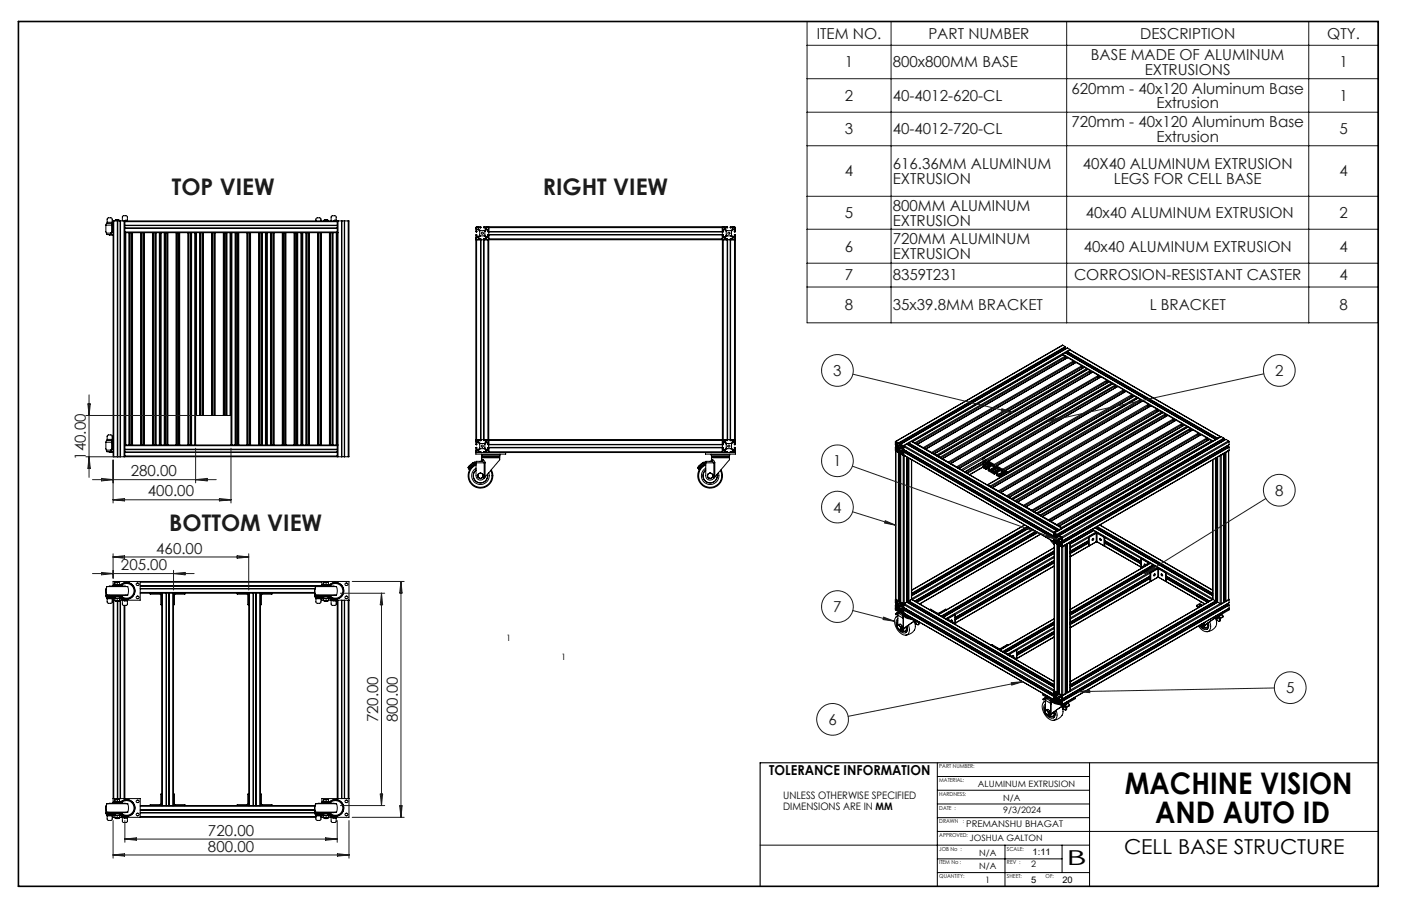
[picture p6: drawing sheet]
<svg xmlns="http://www.w3.org/2000/svg" width="432mm" height="279mm" viewBox="0 0 432 279" stroke-linecap="round" stroke-linejoin="round" font-family="sans-serif">
<defs><g id="words">
<g font-size="9.2">
<text x="346.7" y="244.8">MACHINE VISION</text>
<text x="356" y="253.9">AND AUTO ID</text>
</g>
<g font-size="7.1" fill="#191924">
<text x="53" y="60.1">TOP VIEW</text>
<text x="167.3" y="60.1">RIGHT VIEW</text>
<text x="52.2" y="163.6">BOTTOM VIEW</text>
</g>
<g font-size="6.3">
<text x="346.4" y="263.3">CELL BASE STRUCTURE</text>
<text x="328.7" y="266.8">B</text>
</g>
<g font-size="4.7" fill="#191924">
<text x="251.7" y="12">ITEM NO.</text>
<text x="286.1" y="12">PART NUMBER</text>
<text x="351.4" y="12">DESCRIPTION</text>
<text x="409" y="12">QTY.</text>
<text x="260.4" y="20.8">1</text>
<text x="275.1" y="20.8">800x800MM BASE</text>
<text x="336.2" y="18.5">BASE MADE OF ALUMINUM</text>
<text x="352.9" y="23.1">EXTRUSIONS</text>
<text x="412.8" y="20.8">1</text>
<text x="330.2" y="28.9">620mm - 40x120 Aluminum Base</text>
<text x="260.4" y="31.1">2</text>
<text x="275.1" y="31.1">40-4012-620-CL</text>
<text x="356.5" y="33.4">Extrusion</text>
<text x="412.8" y="31.1">1</text>
<text x="260.4" y="41.4">3</text>
<text x="275.1" y="41.4">40-4012-720-CL</text>
<text x="330.2" y="39.2">720mm - 40x120 Aluminum Base</text>
<text x="412.8" y="41.4">5</text>
<text x="356.5" y="43.7">Extrusion</text>
<text x="275.1" y="52.1">616.36MM ALUMINUM</text>
<text x="333.7" y="52.1">40X40 ALUMINUM EXTRUSION</text>
<text x="260.4" y="54.4">4</text>
<text x="275.1" y="56.7">EXTRUSION</text>
<text x="343.2" y="56.7">LEGS FOR CELL BASE</text>
<text x="412.8" y="54.4">4</text>
<text x="275.1" y="65">800MM ALUMINUM</text>
<text x="260.4" y="67.3">5</text>
<text x="275.1" y="69.5">EXTRUSION</text>
<text x="334.7" y="67.3">40x40 ALUMINUM EXTRUSION</text>
<text x="412.8" y="67.3">2</text>
<text x="260.4" y="77.6">6</text>
<text x="275.1" y="75.3">720MM ALUMINUM</text>
<text x="334" y="77.6">40x40 ALUMINUM EXTRUSION</text>
<text x="412.8" y="77.6">4</text>
<text x="275.1" y="79.9">EXTRUSION</text>
<text x="260.4" y="86.5">7</text>
<text x="275.1" y="86.5">8359T231</text>
<text x="331" y="86.5">CORROSION-RESISTANT CASTER</text>
<text x="412.8" y="86.5">4</text>
<text x="260.4" y="95.7">8</text>
<text x="275.1" y="95.7">35x39.8MM BRACKET</text>
<text x="354.3" y="95.7">L BRACKET</text>
<text x="412.8" y="95.7">8</text>
<text x="256.8" y="115.9">3</text>
<text x="393" y="115.9">2</text>
<text x="26.5" y="141.8" transform="rotate(-90 26.5 141.8)">140.00</text>
<text x="256.8" y="143.8">1</text>
<text x="40.3" y="146.9">280.00</text>
<text x="45.6" y="153.1">400.00</text>
<text x="393" y="152.8">8</text>
<text x="256.8" y="158.1">4</text>
<text x="48.2" y="170.7">460.00</text>
<text x="37.3" y="175.9">205.00</text>
<text x="256.8" y="188.7">7</text>
<text x="396.4" y="213.7">5</text>
<text x="116.6" y="222.8" transform="rotate(-90 116.6 222.8)">720.00</text>
<text x="122.6" y="222.8" transform="rotate(-90 122.6 222.8)">800.00</text>
<text x="255.3" y="223.5">6</text>
<text x="64.1" y="257.7">720.00</text>
<text x="64.1" y="262.6">800.00</text>
</g>
<text font-size="4.2" x="237.1" y="239.1">TOLERANCE INFORMATION</text>
<g font-size="3.2">
<text x="241.4" y="246.5">UNLESS OTHERWISE SPECIFIED</text>
<text x="241.4" y="249.7">DIMENSIONS ARE IN MM</text>
</g>
<g font-size="2.8">
<text x="297.8" y="255.2">PREMANSHU BHAGAT</text>
<text x="318.3" y="263.7">1:11</text>
<text x="317.8" y="272.3">5</text>
<text x="327.4" y="272.3">20</text>
</g>
<g font-size="2.7">
<text x="156" y="197.8">1</text>
<text x="173" y="203.6">1</text>
<text x="301.4" y="242.6">ALUMINUM EXTRUSION</text>
<text x="309.2" y="246.9">N/A</text>
<text x="309.2" y="250.6">9/3/2024</text>
<text x="298.8" y="259.2">JOSHUA GALTON</text>
<text x="301.8" y="263.8">N/A</text>
<text x="301.8" y="268">N/A</text>
<text x="317.8" y="267.5">2</text>
<text x="303.7" y="272.3">1</text>
</g>
<g font-size="1.7">
<text x="289.5" y="237">PART NUMBER:</text>
<text x="289.5" y="245.4">HARDNESS:</text>
<text x="289.5" y="241.2">MATERIAL:</text>
<text x="289.5" y="249.7">DATE :</text>
<text x="289.5" y="253.9">DRAWN</text>
<text x="296.7" y="253.9">:</text>
<text x="289.5" y="258.1">APPROVED:</text>
<text x="289.5" y="262.4">JOB No :</text>
<text x="310.3" y="262.4">SCALE:</text>
<text x="289.5" y="266.6">ITEM No :</text>
<text x="310.3" y="266.6">REV :</text>
<text x="289.5" y="270.8">QUANTITY:</text>
<text x="310.3" y="270.8">SHEET:</text>
<text x="322.3" y="270.8">OF:</text>
</g>
</g></defs>
<g fill="none" stroke="#000" stroke-width=".31">
<path d="M32.6 69.4h1.9M32.6 69.4v2a.99 .99 0 0 0 1.5 .5M32.8 71.8l.1 .5M32.9 72.3h2l-1.2 .1M32.9 72.3l.8 .1M33 68.5v-1l.4-.3 1.1 .1 .1 1.2M33 68.5v.4M33 68.5h1.6M33.7 72.4l1.2 .1M34.5 71.4l-.4 .5M34.5 71.4h.1M34.5 69.4v2"/>
<path d="M34.6 68.5l.3 .2M34.6 69.7h.3M34.6 69.6h.3M34.6 71.4l-.2 .4-.3 .1M34.6 69l-.1 .4M34.6 69.3v2.1M34.6 69v.3M34.7 68.9l-.1 .1M34.7 69.2l-.1 .1M34.7 72.5h.2M34.7 68.9v.3M34.7 68.9h.2"/>
<path d="M34.7 69.2h.2M34.9 68.9h-1a.89 .89 0 0 0-1.3 .4v.1M34.9 69.5l-.2 .1M35.1 68.1h-.2v72.8h.2M35.1 68.1h1.2M35.1 68.1v72.8M35.4 68v.1M35.7 67.8h.9M35.7 67.8v.1M35.8 67.9h.7M35.8 67.9l.3 .1M35.8 67.9l-.4 .1"/>
<path d="M36.1 68l.1 72.9M36.3 68.1h.7M36.3 68.1v72.8M36.5 67.9l-.4 .1M36.5 67.9l.4 .1M36.5 67.9h.4v.2M36.6 67.8v.1M37 68.1h.1M37 68.1v72.8M37.1 68.1h1.1M37.1 68.1v72.8M38.2 68.1h.3"/>
<path d="M38.2 68.1v72.8M38.5 71.8h.3M38.5 71.8h.1M38.5 71.5v.3M38.5 68.1v.3M38.5 70.3v.1M38.5 69.5v.1M38.5 70.3h65.4M38.5 71.5h65.4M38.5 68.1h65.4M38.5 68.4v1.1M38.5 69.6v.7"/>
<path d="M38.5 70.4v1.1M38.5 71.8v65.4M38.5 68.4h65.4M38.5 70.4h65.4M38.5 69.5h65.4M38.5 69.6h65.4M38.8 71.8h.9M38.8 71.8v65.4M39.3 67.9v.2M39.3 67.9l-.1-1.2-1.2-.2-.3 .3v1.3M39.3 67.9l-.9 .2M39.7 71.8h.2"/>
<path d="M39.7 71.8v65.4M39.9 71.8v65.4M39.9 71.8h.8M40.1 71.8v65.4M40.5 71.8v65.4M40.7 71.8h.2M40.7 71.8v65.4M40.9 71.8h2.5M40.9 71.8v65.4M43.4 71.8h.2M43.4 71.8v65.4M43.6 71.8v65.4"/>
<path d="M43.6 71.8h.7M43.7 71.8v65.4M44.1 71.8v65.4M44.3 71.8h.2M44.3 71.8v65.4M44.5 71.8h2.5M44.5 71.8v65.4M47 71.8h.2M47 71.8v65.4M47.2 71.8v65.4M47.2 71.8h.7M47.3 71.8v65.4"/>
<path d="M47.8 71.8v65.4M47.9 71.8h.2M47.9 71.8v65.4M48.1 71.8h1M48.1 71.8v65.4M49.1 71.8h.3M49.1 71.8v65.4M49.4 71.8h.3M49.4 71.8h.1M49.4 71.8v65.4M49.7 71.8h.9M49.7 71.8v65.4"/>
<path d="M50.6 71.8h.2M50.6 71.8v65.4M50.8 71.8v65.4M50.8 71.8h.8M51 71.8v65.4M51.4 71.8v65.4M51.6 71.8h.2M51.6 71.8v65.4M51.8 71.8h2.5M51.8 71.8v65.4M54.3 71.8h.2M54.3 71.8v65.4"/>
<path d="M54.5 71.8v65.4M54.5 71.8h.7M54.6 71.8v65.4M55.1 71.8v65.4M55.2 71.8h.2M55.2 71.8v65.4M55.4 71.8h2.5M55.4 71.8v65.4M57.9 71.8h.2M57.9 71.8v65.4M58.1 71.8v65.4M58.1 71.8h.7"/>
<path d="M58.2 71.8v65.4M58.7 71.8v65.4M58.8 71.8h.3M58.8 71.8v65.4M59.1 71.8h.9M59.1 71.8v65.4M60 71.8h.3M60 71.8v65.4M60.3 71.8h.3M60.3 71.8h.1M60.3 71.8v65.4M60.6 71.8h1"/>
<path d="M60.6 71.8v56.3M61.6 71.8h.1M61.6 71.8v56.3M61.7 71.8v56.3M61.7 71.8h.8M61.9 71.8v56.3M62.3 71.8v56.3M62.5 71.8h.2M62.5 71.8v56.3M62.7 71.8h2.5M62.7 71.8v56.3M65.2 71.8h.2"/>
<path d="M65.2 71.8v56.3M65.4 71.8v56.3M65.4 71.8h.7M65.5 71.8v56.3M66 71.8v56.3M66.1 71.8h.2M66.1 71.8v56.3M66.3 71.8h2.5M66.3 71.8v56.3M68.8 71.8h.2M68.8 71.8v56.3M69 71.8v56.3"/>
<path d="M69 71.8h.7M69.2 71.8v56.3M69.6 71.8v56.3M69.7 71.8h.3M69.7 71.8v56.3M70 71.8h.9M70 71.8v56.3M70.9 71.8h.3M70.9 71.8v56.3M71.2 71.8h.3M71.2 71.8h.1M71.2 71.8v65.4"/>
<path d="M71.5 71.8v65.4M71.5 71.8h1M72.5 71.8h.1M72.5 71.8v65.4M72.6 71.8v65.4M72.6 71.8h.8M72.8 71.8v65.4M73.2 71.8v65.4M73.4 71.8h.2M73.4 71.8v65.4M73.6 71.8v65.4M73.6 71.8h2.5"/>
<path d="M76.1 71.8h.2M76.1 71.8v65.4M76.3 71.8v65.4M76.3 71.8h.7M76.4 71.8v65.4M76.9 71.8v65.4M77 71.8h.2M77 71.8v65.4M77.2 71.8h2.5M77.2 71.8v65.4M79.7 71.8h.2M79.7 71.8v65.4"/>
<path d="M79.9 71.8v65.4M79.9 71.8h.7M80.1 71.8v65.4M80.5 71.8v65.4M80.6 71.8h.3M80.6 71.8v65.4M80.9 71.8h.9M80.9 71.8v65.4M81.8 71.8h.3M81.8 71.8v65.4M82.1 71.8h.3M82.1 71.8v65.4"/>
<path d="M82.4 71.8h1M82.4 71.8v65.4M83.4 71.8h.2M83.4 71.8v65.4M83.6 71.8v65.4M83.6 71.8h.7M83.7 71.8v65.4M84.1 71.8v65.4M84.3 71.8h.2M84.3 71.8v65.4M84.5 71.8h2.5M84.5 71.8v65.4"/>
<path d="M87 71.8h.2M87 71.8v65.4M87.2 71.8v65.4M87.2 71.8h.7M87.3 71.8v65.4M87.8 71.8v65.4M87.9 71.8h.2M87.9 71.8v65.4M88.1 71.8h2.5M88.1 71.8v65.4M90.6 71.8h.2M90.6 71.8v65.4"/>
<path d="M90.8 71.8v65.4M90.8 71.8h.8M91 71.8v65.4M91.4 71.8v65.4M91.6 71.8h.2M91.6 71.8v65.4M91.8 71.8h.9M91.8 71.8v65.4M92.7 71.8h.3M92.7 71.8v65.4M93 71.8h.3M93 71.8h.1"/>
<path d="M93 71.8v65.4M93.3 71.8h1M93.3 71.8v65.4M94.3 71.8h.2M94.3 71.8v65.4M94.5 71.8v65.4M94.5 71.8h.7M94.6 71.8v65.4M95 71.8v65.4M95.2 71.8h.2M95.2 71.8v65.4M95.4 71.8h2.5"/>
<path d="M95.4 71.8v65.4M97.4 68.1v-.6l.3-.3h1l.2 .9M97.9 71.8h.2M97.9 71.8v65.4M98.1 71.8v65.4M98.1 71.8h.7M98.2 71.8v65.4M98.7 71.8v65.4M98.8 71.8h.2M98.8 71.8v65.4M99 71.8h2.5M99 71.8v65.4"/>
<path d="M99.8 68v.1M100 67.8h.9M100 67.8v.1M100.1 67.9l.4 .1M100.1 67.9l-.3 .1M100.1 67.9h.8M100.5 68v.1M100.9 67.9l.3 .1M100.9 67.9l-.4 .1M100.9 67.9h.3v.2M100.9 67.8v.1M101.5 71.8h.2"/>
<path d="M101.5 71.8v65.4M101.7 71.8v65.4M101.7 71.8h.8M101.9 71.8v65.4M102.3 71.8v65.4M102.5 71.8h.2M102.5 71.8v65.4M102.7 71.8h.9M102.7 71.8v65.4M103.6 67.9l-.1-1.2-1.1-.2-.3 .4v1.2M103.6 67.9v.2M103.6 67.9l-.8 .2"/>
<path d="M103.6 71.8h.3M103.6 71.8v65.4M103.9 68.1h.3M103.9 71.5v.3M103.9 71.8h.1M103.9 68.1v.3M103.9 70.3v.1M103.9 69.5v.1M103.9 68.4v1.1M103.9 69.6v.7M103.9 70.4v1.1M103.9 71.8v65.4"/>
<path d="M104.2 68.1v72.8M104.2 68.1h1.1M105.3 68.1h.1M105.3 68.1v72.8M105.4 68.1h.7M105.4 68.1v72.8M106.1 68.1h.1M106.1 68.1v72.8M106.2 68.1h1.1M106.2 68.1v72.8M107.3 68.1h.3v72.8h-.3M107.3 68.1v72.8"/>
<path d="M146.8 73.2h.6v.6h-.5zM146.9 70.1h.5v.6h-.6zM146.9 73.1h.1M146.9 70.8h.1M146.9 73.9h-.3v61.7h.3M146.9 70.8h.4l.5 .5v1.2l-.5 .6h-.4M146.9 73.9v61.7M146.9 73.9h1.2M147 72.6l-.3-.2-.1 1.3 .3 .2M147 72.6h.1M147 72.6l-.1 .4M148 70.2l-.5-.1v.5l.5 .5h1.3l.5-.5v-.5l-.5 .1"/>
<path d="M148 70.3l.2-.1v-.2h-1.4l-.2 .1 .2 1.4h.2l-.1-.7M148 70.2v.1M148.1 73.9h.1M148.1 73.9v61.7M148.2 73.9v61.7M148.2 73.9h.8M149 73.9h.2M149 73.9v61.7M149.2 73.9h1.2M149.2 73.9v61.7M149.3 70.3h.1M149.8 73.3l-.5-.6h-1.3l-.5 .6v.4l.6-.1v.3"/>
<path d="M149.8 73.3v.4l-.7-.1 .1 .3M149.8 73.3h.1M149.9 70.1h.6l.1 .5-.7 .1zM149.9 73.2h.7l-.1 .5-.6 .1zM150.3 72.6h.1M150.3 71.3l.1 .2 .2-.1M150.4 71.3h.1M150.4 71.3l.1-.5h-.5l-.6 .6 .1 1.2 .5 .5h.5l-.1-.5M150.4 73.9h.2M150.4 73.9v61.7M150.6 71.4v.1M150.6 70.2v-.3h72v.3"/>
<path d="M150.6 72.3v.2M150.6 73.7v.2M150.6 70.2l-.2-.3-1.3 .1v.2l.2 .1M150.6 72.5l-.2-.2-.1 .3M150.6 73.7l-.2 .2M150.6 70.2v1.2M150.6 71.5v.8M150.6 72.5v1.2M150.6 73.9v61.7M150.6 73.9h72M150.6 71.5h72M150.6 72.3h72"/>
<path d="M150.6 70.2h72M150.6 71.4h72M150.6 72.5h72M150.6 73.7h72M222.6 73.9h.3M222.6 70.2l.3-.3 1.3 .1v.2l-.2 .1M222.6 72.5l.3-.2 .1 .3M222.6 73.7l.3 .2M222.6 71.4v.1M222.6 72.3v.2M222.6 73.7v.2M222.6 70.2v1.2"/>
<path d="M222.6 71.5v.8M222.6 72.5v1.2M222.6 73.9v61.7M222.7 73.2h.7v.6l-.6-.1zM222.8 70.1h.6v.6l-.7-.1zM222.9 73.9v61.7M222.9 73.9h1.2M223 71.3h.1M223 71.3l-.2-.5h.5l.5 .5v1.3l-.5 .5h-.5l.2-.5M223 72.6h.1M223 71.3l-.1 .2-.3-.1M223.5 73.3v.4l.7-.1-.1 .3"/>
<path d="M223.5 73.3h.1M223.5 73.3l.5-.6h1.3l.5 .6M224 70.2l-.5-.1v.5l.5 .5h1.3l.5-.5v-.5l-.5 .1M224 70.2h.1M224.1 73.9h.2M224.1 73.9v61.7M224.3 73.9v61.7M224.3 73.9h.7M225 73.9h.2M225 73.9v61.7M225.2 73.9h1.2M225.2 73.9v61.7"/>
<path d="M225.3 70.2v.1M225.3 70.3l-.2-.1v-.3l1.5 .1v1.5l-.3-.1 .1-.6h-.4M225.8 73.3v.4l-.7-.1 .1 .3M225.8 73.3h.1M225.9 70.1h.5l.2 .5-.7 .1zM225.9 73.2h.6v.5l-.5 .1zM226 73.2h.1M226 73.1h.1M226 70.8l-.5 .5v1.3l.5 .5M226 70.8h.1M226 73.1h.4l-.1-.6 .3-.1 .1 1.3-.3 .2M226.4 73.9h.3v61.7h-.3"/>
<path d="M226.4 73.9v61.7M327.6 109.2l-.2 .3M327.6 106.5l-51.6 29.6M327.6 109.2l46.2 26.8M327.6 106.5l.7 .4M327.6 106.5l-51.5 29.6M327.6 109.4l-46.5 26.8h.2M327.6 109.4l-46.3 26.8M327.6 109.4l.7 .5M328 107.4l.3 .3M328.1 110.3l.2 .4M328.3 109.9l.1 .3-46.2 26.6"/>
<path d="M328.3 109.9l-46.3 26.7M328.3 108.8h.1M328.3 106.9l.1 .2M328.3 108.8l46.4 26.7M328.3 108.8l-.7 .4M328.3 106.9l-51.4 29.7M328.4 107.1l-51.4 29.7M328.4 107.1h.1M328.4 107.1l-51.4 29.6M328.4 110.1l.5 .3M328.9 108.6l.1 .1M328.9 108.5l46.3 26.8"/>
<path d="M328.9 108.5v.1M328.9 108.6l-.4 .3M329 108.7l46.1 26.6M329 108.4l-.1 .1M329 107.3l-51.5 29.7M329 108.4l46.3 26.7M329 107.3l-51.4 29.7M329 107.3l.8 .4M329.1 110.3l-46.3 26.7M329.1 110.3l1.7 1M329.3 108.8l-.2 .4M329.8 107.7l.2 .3"/>
<path d="M329.8 108l46.3 26.7M329.8 108l-.8 .4M329.8 107.7l-51.4 29.7M329.9 107.9l-.1 .1M329.9 107.9l46.3 26.8M330.7 111.8l.2 .4M330.8 111.3l.1 .4-46.1 26.6M330.8 111.3l-46.2 26.7M331 111.6l.4 .3M331.6 111.8l-46.3 26.7M331.6 111.8l1.8 1M331.6 111.8l-46.2 26.7"/>
<path d="M333.2 113.3l.2 .4M333.4 112.8l.1 .3-46.1 26.7M333.4 112.8l-46.3 26.7M333.6 113.1l.4 .2M334.2 113.3l-46.4 26.7M334.2 113.3l-46.3 26.7M334.2 113.3l.7 .4M334.9 113.7l.2 .2M334.9 113.7l-46.3 26.7M335.3 113.9l-46.4 26.7h.1M335.3 113.9l.7 .4M335.3 113.9l-46.3 26.7"/>
<path d="M335.8 114.8l.2 .3M336 114.3l.1 .3-46.2 26.7M336 114.3l-46.3 26.7M336.1 114.6l.4 .2M336.8 114.8l-46.4 26.7M336.8 114.8l1.8 1M336.8 114.8l-46.3 26.7M338.4 116.3l.2 .3M338.6 115.8l.1 .3-46.2 26.6M338.6 115.8l-46.3 26.7M338.7 116.1l.4 .2M339.4 116.2l-46.4 26.7"/>
<path d="M339.4 116.2l1.7 1.1M339.4 116.2l-46.3 26.7M341 117.8l.2 .3M341.1 117.3l.1 .3M341.1 117.3l-46.2 26.7M341.2 117.6l-46.1 26.7M341.3 117.5l.4 .3M341.9 117.7l-46.3 26.7M341.9 117.7l-46.3 26.8M341.9 117.7l.7 .4M342.6 118.1l.2 .3M342.6 118.1l-46.3 26.8"/>
<path d="M343 118.4l-40 23M343 118.4l.7 .3M343 118.4l-39.8 23M343.5 119.2l.2 .4M343.7 118.7l.1 .4M343.7 118.7l-39.9 23M343.8 119.1l-39.8 23M343.8 119l.5 .3M344.5 119.2l-39.9 23M344.5 119.2l-39.8 23M344.5 119.2l1.8 1M32.6 136.4h1.9"/>
<path d="M32.6 136.4v2a1.02 1.02 0 0 0 1.5 .4M32.8 138.8l.1 .5M32.9 139.3h2h-1.2M32.9 139.3h.8M33 135.5v.4M33 135.5v-1l.4-.4 1.1 .2 .1 1.2M33 135.5h1.6M33.7 139.3l1.2 .1M34.5 138.4l-.4 .4M34.5 138.4h.1M34.5 136.4v2M34.6 135.5l.3 .1"/>
<path d="M34.6 136.7h.3M34.6 136.6h.3M34.6 136.5h.3M34.6 138.4l-.1 .3-.4 .1M34.6 136.2v2.2M34.6 135.9l-.1 .5M34.6 135.9v.3M34.7 135.9h-.1M34.7 136.1l-.1 .1M34.7 135.9h.2M34.7 139.4l.2 .1M34.7 135.9v.2"/>
<path d="M34.9 135.9h-1a.89 .89 0 0 0-1.3 .3v.2M34.9 136.5h-.2M34.9 136.1h-.2M38.5 137.2h.3M38.5 137.2h.1M38.5 137.2v.2M38.5 138.5v.2M38.5 139.4v.1M38.5 138.7h65.4M38.5 139.5h65.4M38.5 139.4h65.4M38.5 137.4h65.4"/>
<path d="M38.5 137.4v1.1M38.5 138.7v.7M38.5 139.5v1.1M38.5 138.5h65.4M38.8 137.2h.9M39.7 137.2h.2M39.9 137.2h.8M40.7 137.2h.2M40.9 137.2h2.5M43.4 137.2h.2M43.6 137.2h.7M44.3 137.2h.2"/>
<path d="M44.5 137.2h2.5M47 137.2h.2M47.2 137.2h.7M47.9 137.2h.2M48.1 137.2h1M49.1 137.2h.3M49.4 137.2h.3M49.4 137.2h.1M49.7 137.2h.9M50.6 137.2h.2M50.8 137.2h.8M51.6 137.2h.2"/>
<path d="M51.8 137.2h2.5M54.3 137.2h.2M54.5 137.2h.7M55.2 137.2h.2M55.4 137.2h2.5M57.9 137.2h.2M58.1 137.2h.7M58.8 137.2h.3M59.1 137.2h.9M60 137.2h.3M60.3 128.1h.3M60.3 137.2h10.9"/>
<path d="M60.6 128.1h1M61.6 128.1h.1M61.7 128.1h.2M61.9 128.1h.4M62.3 128.1h.2M62.5 128.1h.2M62.7 128.1h2.5M65.2 128.1h.2M65.4 128.1h.1M65.5 128.1h.5M66 128.1h.1M66.1 128.1h.2"/>
<path d="M66.3 128.1h2.5M68.8 128.1h.2M69 128.1h.2M69.2 128.1h.4M69.6 128.1h.1M69.7 128.1h.3M70 128.1h.9M70.9 128.1h.3M71.2 137.2h.3M71.5 137.2h1M72.5 137.2h.1M72.6 137.2h.8"/>
<path d="M73.4 137.2h.2M73.6 137.2h2.5M76.1 137.2h.2M76.3 137.2h.7M77 137.2h.2M77.2 137.2h2.5M79.7 137.2h.2M79.9 137.2h.7M80.6 137.2h.3M80.9 137.2h.9M81.8 137.2h.3M82.1 137.2h.3"/>
<path d="M82.4 137.2h1M83.4 137.2h.2M83.6 137.2h.7M84.3 137.2h.2M84.5 137.2h2.5M87 137.2h.2M87.2 137.2h.7M87.9 137.2h.2M88.1 137.2h2.5M90.6 137.2h.2M90.8 137.2h.8M91.6 137.2h.2"/>
<path d="M91.8 137.2h.9M92.7 137.2h.3M93 137.2h.3M93 137.2h.1M93.3 137.2h1M94.3 137.2h.2M94.5 137.2h.7M95.2 137.2h.2M95.4 137.2h2.5M97.9 137.2h.2M98.1 137.2h.7M98.8 137.2h.2"/>
<path d="M99 137.2h2.5M101.5 137.2h.2M101.7 137.2h.8M102.5 137.2h.2M102.7 137.2h.9M103.6 137.2h.3M103.9 137.2h.1M103.9 137.2v.2M103.9 138.5v.2M103.9 139.4v.1M103.9 137.4v1.1M103.9 138.7v.7"/>
<path d="M103.9 139.5v1.1M146.8 138.9l.6-.1v.7l-.5-.1zM146.9 135.6l-.3 .2v1.3h.4l-.1-.7h.4l.5 .5v1.3l-.5 .5h-.4l.1-.4M146.9 135.7h.5v.6h-.6zM146.9 135.6h1.2M147 138.2l-.1-.2h-.3v1.3l.3 .3M147 138.2v.1M148 135.9l-.4-.2-.1 .5 .6 .6h1.2l.5-.6M148 135.9h.1M148.1 135.6l.1 .3h-.2M148.1 135.6h.1M148.2 135.6h.8"/>
<path d="M149 135.6h.2M149.2 135.6l-.2 .2 .3 .1M149.2 135.6h1.2M149.3 135.9h.1M149.3 135.9l.5-.2v.5M149.8 138.9l-.6-.5h-1.1l-.6 .5v.4l.7-.1-.1 .4M149.8 136.2h.1M149.8 138.9v.4l-.7-.1 .1 .4M149.8 138.9h.1M149.9 135.7h.5l.1 .6h-.6zM149.9 138.8l.7 .1-.1 .5-.6 .1zM150.3 138.2h.1"/>
<path d="M150.4 135.6l.2 .2M150.4 135.6h.2M150.6 139.3v.3M150.6 138v.1M150.6 137.1v.1M150.6 135.6v.2M150.6 137.1h-.3l.1-.7h-.4l-.6 .6 .1 1.2 .5 .5h.5l-.1-.4M150.6 138.1l-.2-.1-.1 .2M150.6 139.3l-.2 .3M150.6 139.3h72M150.6 138.1h72M150.6 135.8v1.3"/>
<path d="M150.6 137.2v.8M150.6 138.1v1.2M150.6 138h72M150.6 137.1h72M150.6 137.2h72M150.6 135.8h72M150.6 135.6h72M155.9 139.6v.5h-9.3v-.5h80.1v.5h-9.2v-.5M222.6 139.3v.3M222.6 138v.1M222.6 137.1v.1M222.6 135.6v.2"/>
<path d="M222.6 137.1h.4l-.1-.7h.4l.5 .5v1.3l-.5 .5h-.5l.2-.4M222.6 139.3l.3 .3M222.6 138.1l.3-.1 .1 .2M222.6 135.6h.3M222.6 135.8v1.3M222.6 137.2v.8M222.6 138.1v1.2M222.8 138.8h.6v.7l-.6-.1zM222.9 135.6l-.3 .2M222.9 135.6h1.2M223 135.7h.4v.6h-.7zM223 138.3h.1"/>
<path d="M223.5 136.2h.1M223.5 136.2l.5 .6h1.2l.6-.6M223.5 138.9l.6-.5h1.1l.6 .5M223.5 138.9h.1M223.5 138.9v.4l.7-.1-.1 .4M224 135.9h.1M224 135.9l-.4-.2-.1 .5M224.1 135.6l.2 .2-.3 .1M224.1 135.6h.2M224.3 135.6h.7M225 135.6h.2M225.2 135.6l-.2 .2 .3 .1"/>
<path d="M225.2 135.6h1.2M225.3 135.9l.4-.2 .1 .5M225.3 135.9h.1M225.8 136.2h.1M225.8 138.9v.4l-.7-.1 .1 .4M225.8 138.9h.1M225.9 138.9l.6-.1-.1 .6-.5 .1zM226 138.8h.1M225.9 135.7h.5l.2 .6h-.6zM225.9 136.3h.1M226 138.7h.1M226 138.7h.4l-.1-.6 .3-.1 .1 1.3-.3 .3"/>
<path d="M226.4 135.6l.3 .2v1.3h-.4l.1-.7h-.4l-.5 .5v1.3l.5 .5M276 136.6l.1 .1M276 138.7l.3 .4M276 136.4v.2M276 138.6v.1M276 139.1l.1 45.8M276 137.9l-.1 .9 .2 .3M276 137.9h.1M276 137.3h.1M276 137.9l.7-.4-.6 .4M276.1 137.9l.1 .1M276.1 138.4v.1"/>
<path d="M276.1 138.5l-.1 .1M276.1 138.5l.3 .2v.5M276.1 136.8v.3M276.1 137.1l.1 .1M276.1 138.4l.6-.4-.6 .5M276.1 136.8h.1M276.1 136.1l-.2 .1 .1 1.1M276.1 139.1v45.8M276.1 139.1l.8 .5M276.1 136.1l.8 .5M276.1 136.8l.3 .1M276.1 138.5l.3 .1"/>
<path d="M276.2 138.1h.1M276.2 137.2h.1M276.2 137.3h-.1M276.2 138.1l-.1 .3M276.2 137.2v.1M276.2 138v.1M276.2 138.6l-.2 .1M276.3 136.3l-.3 .1M276.3 136.3l.1 .1M276.3 139.1l.1 .1M276.4 138.6h.1M276.4 136.9h.1"/>
<path d="M276.4 136.4v.1M276.4 136.9l-.3 .2M276.4 136.9l.3 .6M276.4 136.4l-.4 .2M276.4 137l-.2 .2M276.4 139.2h.1M276.4 136.5v.4l-.3-.2M276.4 136.5l-.3 .2M276.4 139l-.1 .1M276.5 137.1l-.3 .2M276.5 138.9l.4-.3 .7 .5M276.5 138.9h.1"/>
<path d="M276.5 139.1v.1M276.5 136.6h.1M276.5 136.8v.1M276.5 136.6v.2M276.5 138.9v.2M276.5 136.9l.3 .5M276.5 139.2l.3 .1M276.5 136.5l.3 .2M276.5 136.5v.1M276.7 137.5l-.7 .4M276.7 138.4l-.3 .2M276.7 137.5v.9"/>
<path d="M276.7 137.8l-.5 .3M276.7 137.7l-.5 .3M276.8 136.7l-.3 .1M276.8 139.3h.1M276.8 136.7l.2 .1M276.8 137.4l.1 .1M276.8 136.7l-.3 .2M276.9 138.6l-.4 .3M276.9 139.6h.2M276.9 139.3l.1 .2M276.9 136.6l.1 .1M276.9 139.6v45.7"/>
<path d="M276.9 137.5l.7 .4M277 139.5l-.1 .1M277 136.7v.1M277 139.5h.1M277.1 139.5v45.8M277.1 138l.3 .2v.3l-.3-.1zM277.1 139.5v.1M277.1 138.8l-.6 .3M277.2 138.9l-.7 .3M277.4 139l-.6 .3M277.5 139l-.6 .3M277.5 137.1l.5 .3"/>
<path d="M277.5 139.8l.1 .1M277.5 137.1h.1M277.5 139.8h.1M277.5 137.1l-.6 .4M277.5 137l-.7 .4M277.6 139.2v.5l.3-.2-.3 .2M277.6 139.9v45.8M277.6 137l-.1 .1M277.6 139.7l-.1 .1M277.6 139.1h.1M277.6 137.9l.4-.2zM277.6 139.9l.8 .5"/>
<path d="M277.6 137l.8 .4M277.6 139.7l.1 .1M277.6 139.1l-.6 .4M277.7 139.8h.1M277.7 139.1l.3 .6M277.7 137.3h.1M277.7 139.2l-.7 .4M277.7 139.2v.4M277.7 139.8v.1M277.7 139.9l.3 .1M277.7 139l.1 .1M277.7 137.2v.1"/>
<path d="M277.7 138.2v.8M277.8 139.1l.3 .5M278 139.6l-.3 .2M278 140h.1M278 137.4v.4M278 139.7v.4M278 139.7l-.3 .2M278 137.8h.1M278.1 139.7h-.1M278.1 139.7l.3 .2M278.1 137.8l.3 .2M278.1 139.6h.1"/>
<path d="M278.1 137.4h-.1M278.1 137.4l.4 .6M278.1 137.9l-.4 .3M278.1 137.9l.3 .2M278.1 139.6l.3 .2M278.3 138.5l.1 .1M278.3 139.4h.1M278.3 138.4v.1M278.3 138.4h.1M278.3 139.4l.1 .1M278.4 137.4l.1 .3M278.4 138.1l-.1 .3"/>
<path d="M278.4 137.6l-.4 .2M278.4 138.6l-.7 .4M278.4 139.4l-.3 .2M278.4 139.7v.1M278.4 139.2l-.1 .2M278.4 139.9l.1 .1M278.4 138.4h-.1M278.4 139.5v.2M278.4 138.6v.1M278.4 139.2v.1M278.4 137.7l-.3 .1M278.4 139.2l.6-.3-.6 .4"/>
<path d="M278.4 139.5l-.3 .1M278.4 139.9l-.4 .2M278.4 139.3l.1 .1M278.4 138.7l-.6 .4M278.5 138h-.1M278.5 140v.1M278.5 140l-.4 .2M278.5 138.6l.1 .1M278.5 138.6l-.1 .1M278.5 138.6l46.3 26.8M278.5 138.7h.1M278.5 137.7v.9"/>
<path d="M278.5 139.4v.9M278.5 137.7l46.3 26.7M278.5 139.4l46.3 26.7M278.6 139.3l-.1 .1M278.6 139.3l46.3 26.7M278.7 139.2h.1M278.7 139.2l46.2 26.7M278.7 139.2l-.1 .1M278.7 137.4l-.2 .3M278.7 137.4l46.3 26.7M278.9 138.9l-.6 .3M279.2 139l-.4 .3"/>
<path d="M279.3 139.1l-.3 .3M279.5 137h.1M279.5 137l46.3 26.7M279.5 137l-.8 .4M280.1 136.8h.1M280.1 136.7v.1M280.1 136.7l46.3 26.8M280.1 136.8l-.4 .3M280.1 136.8l46.2 26.7M280.1 136.6v.1M280.1 136.6l46.3 26.7M280.5 137.1l-.3 .3"/>
<path d="M280.9 136.1l46.4 26.7M280.9 136.1l46.3 26.8M280.9 136.1l-.8 .5M281.3 136.2l.7 .4M282 136.6l.1 .1M282.8 137l1.8 1M284.6 138l.1 .2M285.2 138.5h.1M285.4 138.5h-.2M285.4 138.5l1.7 1M287.1 139.5l.2 .2M287.9 140h-.1"/>
<path d="M287.9 140l.7 .4M346.1 120.7l.2 .4M346.3 120.2l.1 .4-39.9 23M346.3 120.2l-39.9 23M346.4 120.5l.5 .3M347.1 120.7l-40.6 23.4M347.1 120.7l1.7 1M347.1 120.7l-39.9 23M348.7 122.2l.2 .4M348.8 121.7l.1 .4-39.8 23M348.8 121.7l-39.8 23M349 122l.4 .2"/>
<path d="M349.6 122.2l-40.6 23.4M349.6 122.2l-39.8 23M349.6 122.2l.7 .4M350.3 122.6l.2 .2M350.3 122.6l-39.8 23M350.7 122.8l-46.4 26.7M350.7 122.8l.7 .4M350.7 122.8l-46.3 26.7M351.2 123.7l.2 .3M351.4 123.2l.1 .3-46.1 26.7M351.4 123.2l-46.3 26.7M351.5 123.5l.5 .2"/>
<path d="M352.2 123.6l-46.4 26.8M352.2 123.6l1.8 1.1M352.2 123.6l-46.3 26.8M353.8 125.2l.2 .3M354 124.7l.1 .3-46.2 26.7M354 124.7l-46.3 26.7M354.1 125l.4 .2M354.8 125.2l-46.4 26.7M354.8 125.2l-46.3 26.7M354.8 125.2l1.8 1M356.4 126.6l.2 .4M356.6 126.2l.1 .3-46.2 26.6"/>
<path d="M356.6 126.2l-46.3 26.7M356.7 126.4l.4 .3M357.4 126.6l-46.4 26.8M357.4 126.6l.6 .4M357.4 126.6l-46.3 26.8M358 127l.2 .3M358 127l-46.3 26.7M358.5 127.2l-46.5 26.8M358.5 127.2l-46.3 26.8M358.5 127.2l.6 .5M359 128.1l.2 .4M359.1 127.7l.1 .3-46.1 26.6"/>
<path d="M359.1 127.7l-46.3 26.7M359.3 127.9l.4 .3M359.9 128.1l-46.4 26.8M359.9 128.1l1.8 1.1M359.9 128.1l-46.2 26.7M361.5 129.6l.2 .4M361.7 129.2l.1 .3-46.1 26.6M361.7 129.2l-46.3 26.7M361.8 129.4l.5 .3M362.5 129.6l-46.4 26.7M362.5 129.6l1.8 1M362.5 129.6l-46.3 26.7"/>
<path d="M364.1 131.1l.2 .4M364.3 130.6l.1 .4-46.2 26.6M364.3 130.6l-46.3 26.7M364.4 130.9l.4 .3M365 131.1h.1M365.1 131.1l-46.4 26.7M365.1 131.1l.7 .4M365.8 131.5l.1 .2M365.8 131.5l-46.3 26.7M366.1 131.7l-46.4 26.7M366.1 131.7l-46.2 26.7M366.1 131.7l.8 .4"/>
<path d="M366.7 132.6l.2 .4M366.9 132.1v.3l-46.1 26.7M366.9 132.1l-46.3 26.7M367 132.4l.4 .2M367.6 132.6l-46.3 26.7M367.6 132.6l1.8 1M369.2 134.1l.2 .3M369.4 133.6l.1 .3-46.1 26.6M369.4 133.6l-46.3 26.7M369.5 133.9l.5 .2M370.2 134.1l-46.4 26.7M370.2 134.1l1.8 1"/>
<path d="M370.2 134.1l-46.3 26.7M371.8 135.6l.2 .3M372 135.1l.1 .3M372 135.1l-46.3 26.7M372.1 135.4l-46.2 26.6M372.1 135.4l.5 .2M372.7 135.5h.1M372.8 135.5l-46.4 26.7M372.8 135.5l.7 .4M373.5 135.9l.2 .3M373.5 135.9l-46.3 26.8M373.8 136l-.1 .1"/>
<path d="M374.1 135.9l-.3 .2M374.1 135.9h.1M374.7 135.5l-.9 .5M374.7 135.5v.1M375.2 135.3h.1M375.3 135.1l-.1 .2M375.8 134.9l-.1 .1M375.8 134.9h.1M376 134.8l-.2 .1M376 134.8h.1M376.1 134.7h.1M376.1 134.8h-.1"/>
<path d="M376.1 134.7l-.8 .4M376.3 134.7h.1M376.3 134.7l-51.4 29.6M376.4 134.7l.8 .4M376.4 134.7l-51.4 29.7M376.9 135.6l.2 .3M377.2 139.8v.1M377.2 139.9l-.8 .5M377.2 135.1l.1 .2M377.2 139.8v45.9M377.2 135.1l-51.4 29.7M377.2 139.9v45.8"/>
<path d="M377.3 135.3v.1M377.3 135.3h.1M377.3 135.3l-51.5 29.8M377.3 135.3l-51.5 29.7M377.6 139.6v45.7M377.7 139.6h.2M377.7 139.6h.1M377.7 139.6v45.7M377.9 135.5l-51.5 29.7M377.9 139.6v45.7M377.9 135.5l.7 .5M378.1 137.6l.2 .3"/>
<path d="M378.2 139.2h.1M378.3 139.2h.1M378.5 139.1l-.2 .1M378.5 139.1h.1M378.6 136l.2 .2M378.6 137.8h.1M378.6 137.8l-51.4 29.6M378.6 139.1l-.7 .5M378.6 139.1v45.8M378.6 136l-51.4 29.6M378.7 137.8h.1M378.7 139l-.1 .1"/>
<path d="M378.7 139v45.8M378.7 137.8l.1 .1M378.7 137.8l-51.4 29.6M378.8 137.1l-51.5 29.8M378.8 138.8l-51.5 29.8M378.8 136.2v.9M378.8 137.9v.9M378.8 136.2l-51.4 29.7M378.8 137.1l-51.4 29.7M378.8 137.9l-51.4 29.7M378.8 138.8l-51.4 29.7M35.1 140.9h1.1"/>
<path d="M36.2 140.9h.1M36.3 140.9h.7M37 140.9h.1M37.1 140.9h1.1M38.2 140.9h.3M38.5 140.6v.3M38.5 140.9h65.4M38.5 140.6h65.4M103.9 140.9h.3M103.9 140.6v.3M104.2 140.9h1.1M105.3 140.9h.1"/>
<path d="M105.4 140.9h.7M106.1 140.9h.1M106.2 140.9h1.1M144.4 144.4l.2 .3M144.5 143.8l-.3 .4 .2 .2M144.5 143.8l.2 .2M144.6 144.7l.1 .2M144.7 144l-.3 .4M145.8 142.7l.4-.2 .2 .2M145.8 142.7l-1.3 1.1M145.8 142.7l.2 .2M146 142.9l-1.3 1.1"/>
<path d="M146.4 142.7l-.4 .2M146.4 142.7l.3 .1M146.7 143.2a3.8 3.8 0 0 0-2.1 5 3.8 3.8 0 0 0 5.1 1.9 3.8 3.8 0 0 0 1.7-5.2M146.7 145a2.19 2.19 0 0 0 .6 3.8 2.19 2.19 0 0 0 2.9-2.5M146.7 145a2.22 2.22 0 0 0 .6 3.8 2.22 2.22 0 0 0 2.9-2.6M146.7 144.4a2.7 2.7 0 0 0-1 3.5 2.7 2.7 0 0 0 3.5 1.3 2.7 2.7 0 0 0 1.4-3.4M146.7 143.4a3.6 3.6 0 0 0-1.9 4.8 3.6 3.6 0 0 0 4.9 1.7 3.6 3.6 0 0 0 1.5-4.8M146.7 142.7v4a1.36 1.36 0 0 0 1 1.3 1.36 1.36 0 0 0 1.5-.5M146.7 142.9a4.1 4.1 0 0 0-2.1 1.8M146.7 142.7h2.5M147.3 146.7l.4 .7M147.3 146.7v.5l.4 .2"/>
<path d="M147.7 147.4h.8M147.7 146l-.4 .7M147.7 146h.8M147.7 147.4l.4 .2 .4-.2M147.7 146l-.4 .3v.4M147.7 146l.4-.2 .4 .2M148.4 140.1v.3h5.7v-.3M148.4 142.3l.8 .4M148.4 142.3h-1.7v.4M148.5 141.2l.1-.2h5.3l.1 .2M148.5 140.8l.2 .2M148.5 141.8l-.5 .5"/>
<path d="M148.5 146l.4 .7M148.5 146l.4 .3v.4M148.5 140.8h5.5M148.5 141.8h.3M148.5 141.2h5.5M148.5 140.4v.4M148.5 141.2v.6M148.8 141.8l.6 .5 .1 .4M148.8 141.8l-.4 .5M148.9 146.7l-.4 .7M148.9 146.7v.5l-.4 .2M149.2 142.7h.3"/>
<path d="M149.2 142.7v4.8M149.5 147.1l-.3 .4M149.5 142.7v4.4M154 140.8l-.2 .2M154 141.2v.6l-4.5 5.3M154 140.4v.4M215.2 144.4l.2 .3M215.3 143.8l-.3 .4 .2 .2M215.3 143.8l.2 .2M215.4 144.7l.1 .2M215.5 144l-.3 .4M216.6 142.7l.4-.2 .2 .2"/>
<path d="M216.6 142.7l-1.3 1.1M216.6 142.7l.1 .2M216.7 142.9l-1.2 1.1M217.2 142.7l-.5 .2M217.2 142.7l.3 .1M217.2 142.7h.1M217.5 143.2a3.8 3.8 0 0 0-2.1 5 3.8 3.8 0 0 0 5.2 1.9 3.8 3.8 0 0 0 1.6-5.2M217.5 145a2.18 2.18 0 0 0 .4 3.7 2.18 2.18 0 0 0 3.2-2M217.5 144.4a2.69 2.69 0 0 0-1 3.5 2.69 2.69 0 0 0 3.4 1.3 2.69 2.69 0 0 0 1.5-3.4M217.5 145a2.21 2.21 0 0 0 .4 3.7 2.21 2.21 0 0 0 3.2-2M217.5 143.4a3.6 3.6 0 0 0-1.9 4.8 3.6 3.6 0 0 0 4.9 1.7 3.6 3.6 0 0 0 1.5-4.8M217.5 142.7v4a1.36 1.36 0 0 0 1 1.3 1.36 1.36 0 0 0 1.5-.5"/>
<path d="M217.5 142.9a4.1 4.1 0 0 0-2.1 1.8M217.5 142.7h2.5M218.1 146.7l.4 .7M218.1 146.7v.5l.4 .2M218.5 146l-.4 .7M218.5 146l-.4 .3v.4M218.5 146h.8M218.5 146l.4-.2 .4 .2M218.5 147.4h.8M218.5 147.4l.4 .2 .4-.2M219.2 140.1a.52 .52 0 0 0 .8 .3h4.9v-.3M219.2 142.3l.8 .4"/>
<path d="M219.2 142.3h-1.7v.4M219.3 140.8l.2 .2M219.3 141.8l-.5 .5M219.3 146l.4 .7M219.3 146l.4 .3v.4M219.3 140.8h5.5M219.3 141.8h.3M219.3 141.2h5.5M219.3 140.4v.4M219.3 141.2v.6M219.6 141.8l.5 .3 .2 .6M219.6 141.8l-.4 .5"/>
<path d="M219.7 146.7l-.4 .7M219.7 146.7v.5l-.4 .2M220 142.7h.3M220 142.7v4.8M220.3 147.1l-.3 .4M220.3 142.7v4.4M221 146.3l.1 .4M221.1 146.2v.5M224.6 141l.2 .2M224.6 141h-5.2l-.1 .2M224.8 140.8l-.2 .2M224.8 141.2v.7l-4.5 5.2"/>
<path d="M224.8 140.4v.4M278 140.1l.1 .1M278.1 140.2l.1 .1M278.4 140.4h.2M278.4 140.4v45.8M278.5 140.1l-.3 .2M278.5 140.3l46.3 26.8M278.5 140.3l-.1 .1M278.5 140.3l46.3 26.7M278.6 140.4h-.1M278.7 140.5v45.7M279.5 140.9v44.8"/>
<path d="M279.9 141.2v44.1M280 141.2v44.1M280.1 141.3v44M280.9 141.8v43.1M281 141.8l-.1 43.1M287.8 140h.1M288.6 140.4l.2 .2M289 140.6l.7 .4M289.7 141l.1 .2M290.3 141.5h.1M290.5 141.5h-.1M290.5 141.5l1.8 1"/>
<path d="M292.3 142.5l.1 .2M293.1 142.9l-.2 .1M293.1 142.9l1.8 1.1M294.9 144l.1 .2M295.5 144.5h.1M295.6 144.5h-.1M295.6 144.5l.7 .4M296.3 144.9l.2 .2M303 144l.1 .3 .9 .4-.2-.3M303 143.2l.2 .2M303 142.3l.1 .2 .1-.1M303 142.3l-5.6 3.3"/>
<path d="M303 144.1l-4.1 2.3M303 141.5v.8M303 143.2v.8M303 141.5l-6.3 3.6M303 142.3l-5.7 3.2M303 143.2l-4.9 2.8M303 144l-4.2 2.4M303.2 141.4l-.2 .1M303.2 141.4l.6 .3M303.2 142.2l.5 .5M303.2 142.4l.3-.1-.3 .2M303.2 142.2v.2"/>
<path d="M303.2 143.4v.1M303.4 142.2h-.2M303.5 142.5l-5.7 3.3M303.6 142.1l.3 .5M303.7 144.3l-.1-.2 .4-.2 .6 .5M303.7 142.7v.8l-.3 .2-.2-.2M303.7 142.7l-.7 .4M303.7 144.3l.1 .1M303.8 143.1l-.6 .3M303.8 142l-.2 .1M303.8 143.2l-.6 .3M303.8 141.7l.2 .4-.4-.1v.1"/>
<path d="M303.9 142.6l.2 .2M304.1 143.2l.3 .1v.4h-.3zM304.1 142.8l.3 .2M304.2 144l-.5 .3M304.3 149.5h.1M304.4 144.1l-.6 .3M304.4 149.5l.7 .4M304.5 142.2l-.6 .4M304.6 144.4l.2 .6M304.6 144.4l-.6 .3M304.6 142.5l-.5 .3M304.7 144.9v.3l1.8 1-.1-.3"/>
<path d="M304.7 142.2l-.2 .2 .4 .5-.5 .1M304.7 144.9l.1 .1M304.7 142.2l1.7 1M304.7 143.9l.1 .3M304.7 143.6v.3M304.8 143.4l-.1 .2M304.8 144.2l.4 .6M304.8 144.7l-.2 .2M304.8 144.7l-.1 .2M304.9 142.7l-.5 .3M304.9 144.9l-.1 .1M305.1 149.9l.2 .2"/>
<path d="M305.2 144.8v.1M305.2 143.2l-.4 .2M305.2 143.1v.1M305.2 145.1l.1 .1M305.2 142.9v.2M305.2 144.9v.2M305.3 142.9l.5 .3 .1 .3M305.3 142.9h-.1M305.3 145.2l.5 .3M305.4 143l-.2 .1M305.4 143l-.2 .2M305.4 143l-.6 .4"/>
<path d="M305.6 143.1l-.9 .5M305.8 150.4h.1M305.9 143.3l-1.2 .6M305.9 145.5h-.1M305.9 143.5l.3 .7M305.9 143.6l-1.1 .6M305.9 150.4h-.1M305.9 150.4l1.8 1M306.2 143.6l.3 .5M306.2 144.2l.2 .7-.5 .6M306.2 145.8l.2 .1M306.2 144.2l-1 .6"/>
<path d="M306.3 144.3l-1.1 .6M306.3 144.4l-1.1 .7M306.4 143.5l-.2 .1M306.4 144.6l-1.1 .6M306.4 143.2l.1 .4-.3-.2v.2M306.5 144.1l.2 .2M306.7 144.3l.3 .2M306.8 145.5l-.6 .3M307 145.6l.2 .2M307 145.6l-.5-.2-.4 .2 .1 .2M307 145.6l-.6 .3M307.2 146.4v.3l1 .5"/>
<path d="M307.2 145.8l.2 .6M307.2 144l.3 .4-.5 .1M307.2 143.7v.3M307.2 145.8l-.7 .4M307.2 146.4h.2M307.2 143.7l1.8 1M307.2 144l-.5 .3M307.3 145.4l.1 .3M307.3 145.1v.3M307.4 144.9l-.1 .2M307.4 146.2l-.3 .1M307.4 145.7l.3 .6"/>
<path d="M307.4 146.2l-.2 .2M307.4 144.2l-.4 .3M307.5 146.4h-.1M307.7 151.4l.1 .2M307.7 146.3l.1 .1M307.7 144.7l-.3 .2M307.8 144.6l-.1 .1M307.8 146.6v.1M307.8 144.4v.2M307.8 146.4v.2M307.8 144.4l.6 .4M307.8 144.4h.1"/>
<path d="M307.8 146.7l.6 .3M308 144.5l-.2 .1M308 144.5l-.3 .2M308 144.5l-.6 .4M308.2 144.6l-.9 .5M308.4 151.9h.1M308.4 147h.1M308.5 146.8h.1M308.4 144.8l.1 .3M308.4 146.8v.2M308.4 144.7l-1.1 .7M308.5 145.1l.3 .6"/>
<path d="M308.5 145.1l-1.1 .6M308.5 151.9h-.1M308.5 151.9l1.8 1M308.8 145.1l.2 .5M308.8 145.7l.1 .8-.4 .3M308.8 145.7l-1.1 .6M308.9 145.8l-1.1 .6M308.9 146.1l-1.1 .6M308.9 145.9l-1.1 .7M308.9 145l-.1 .1M309 144.7l.1 .3-.3-.1v.2M309 145.6l.2 .2"/>
<path d="M309.2 145.8l.3 .2M309.6 146.5l-.4-.3 .1 .4M309.8 145.2l-.2 .1 .5 .5-.6 .2M309.8 145.2l.7 .4M309.8 145.5l-.6 .3M310 145.7l-.5 .3M310.3 152.9l.1 .2M310.5 145.6l.2 .2M310.9 153.4h.2M311.1 153.4l.6 .3M311.7 153.7l.2 .3M312 154h.2"/>
<path d="M312.2 154l.6 .4M312.8 154.4l.2 .2M313.7 154.8l-.2 .1M313.7 154.8l1.7 1.1M315.4 155.9l.2 .1M316.1 156.3v.1M316.2 156.3l-.1 .1M316.2 156.3l1.8 1M318 157.3l.1 .2M318.6 157.8h.1M318.7 157.8l.8 .4M319.5 158.2l.2 .2"/>
<path d="M319.7 158.4h.2M319.9 158.4l.7 .4M320.6 158.8l.1 .2M321.2 159.3h.1M321.3 159.3h-.1M321.3 159.3l1.8 1M373.8 141.8v43M373.8 141.8v43.1M374.6 141.3v44M374.8 141.2v44.1M374.9 141.2l-.1 44.1M375.2 141l.1 44.7"/>
<path d="M375.3 140.9v44.8M376.1 140.5v45.7M376.4 140.4h-.2M376.4 140.4v45.8M376.6 140.2l-.3 .1M376.6 140.2h.1M35.4 179.8l-.2 .5M35.4 179.7v.6M35.8 179.6l-.4 .1M35.8 179.6l.3 .1M35.8 179.6h.7M36.1 179.7v.6"/>
<path d="M36.5 179.6l-.4 .1M36.5 179.6l.4 .1M36.9 179.7v.6M43.2 179.3v5.8h-3.9M43.2 179.6h56M99.2 179.3v1.4M99.8 179.8l-.2 .5M99.8 179.7v.6M100.1 179.6l-.3 .1M100.1 179.6l.4 .1M100.1 179.6h.8M100.5 179.7v.6"/>
<path d="M100.9 179.6l-.4 .1M100.9 179.6l.3 .1M101.2 179.7v.6M315.8 161.9l-34.8 20.1M315.8 161.9l-34.8 20.2M316.6 162.4l-35.6 20.6M316.9 162.5l-35.9 20.7M317.3 162.8l-36.3 20.9M318.1 163.2l-37.1 21.4M318.4 163.4l-37.2 21.5M319.7 164.1l-37.3 21.5 37.3-21.4M319.9 164.3l-37.3 21.5"/>
<path d="M320.7 164.7l-37.3 21.5M320.7 164.7l-37.2 21.6M323.1 160.3l.2 .2M323.7 166.4l1.2 1.6M323.9 160.8h-.1M323.9 160.8l1.8 1M324.3 166.8l.6 .6M324.8 167l.2 .3M324.8 164.4l.1 1.1M324.8 166.1v.9M324.9 166.9l.2 .4M324.9 164.8v.1"/>
<path d="M324.9 164.6v.2M324.9 166.8v.1M324.9 166.1h-.1M324.9 166l-.1 .1M324.9 171.9l-30.5 17.6v2.6M324.9 170.6l-34.1 19.8M324.9 170.6l-34.2 19.8M324.9 173.3l-30.5 17.7M324.9 170.1l-34.7 20M324.9 174.6l-30.5 17.6M324.9 174.5l-30.5 17.6M324.9 168.9l-35.7 20.6"/>
<path d="M324.9 167.3v45.7M324.9 166.1h.1M324.9 165.5h.1M324.9 170l-34.7 20.1M324.9 171.5l-33.4 19.3M324.9 173.6l-30.5 17.6M324.9 173.4l-30.5 17.6M324.9 169.9l-34.8 20.1M324.9 168.9l-35.6 20.6M324.9 166.1l.1 .2M324.9 166.6l.1 .1M324.9 165h.1"/>
<path d="M324.9 166.7l.4 .2v.5M324.9 166.7v.1M324.9 165v.3M324.9 165.3h.1M324.9 164.9l.4 .2M324.9 165.9v.1M325 164.4h-.2M325 164.1l-.2 .3M325 167.3v45.8M325 167.3l.8 .5M325 166.7l.2 .1M325 165l.2 .1"/>
<path d="M325 164.4l.8 .4M325 166.3h.1M325 165.3v.1M325 165.5h-.1M325 166.3l-.1 .3M325 165.4v.1M325 165.5l.5 .2M325.1 166.8l-.2 .1M325.1 164.5l-.2 .1M325.1 167.3l.1 .1M325.1 164.5l.1 .1M325.2 165.5l.3 .2"/>
<path d="M325.2 166.8h.1M325.2 165.1l.1 .1M325.2 164.6l.1 .1M325.2 164.1h.1M325.2 164.1l-.2 .2M325.2 165.1l-.3 .2M325.2 164.6l-.3 .2M325.3 165.1h.1M325.3 165.2l.2 .5M325.3 165.2l-.3 .1M325.3 167.4h-.1M325.3 164.7v.4"/>
<path d="M325.3 164.7l-.4 .2M325.3 165.2l-.3 .2M325.3 167.2l-.2 .1M325.3 165.3l-.3 .2M325.4 164.7h.1M325.4 165v.1M325.4 167l.4-.1 .7 .4M325.4 167v.1M325.4 167.4h.1M325.4 164.7v.3M325.4 167.1v.3M325.4 165.1l.3 .5"/>
<path d="M325.4 167.4l.3 .1M325.4 164.7l.2 .2M325.5 165.7l.1 .1M325.5 165.7l-.7 .4M325.6 166.6l-.3 .2M325.6 166l-.6 .4M325.6 165.8v.8M325.6 165.7l-.7 .4M325.6 165.9l-.6 .4M325.6 166.6l-.4 .2M325.6 166.2l-.7 .4M325.6 166.3l-.6 .4"/>
<path d="M325.6 164.9l.2 .1M325.6 164.9l-.2 .2M325.6 164.9l-.2 .1M325.7 161.8l.1 .2M325.7 165.6l.1 .1M325.7 167.5h.1M325.8 167.5v.2M325.8 164.8v.2M325.8 167.8v45.7M325.8 165.7l.7 .4M325.8 167.7v.1M325.8 163.8l-.8 .3"/>
<path d="M325.8 163.8h.1M325.8 167.8l.7-.4v.4M325.8 165h.1M325.9 166.3h.3v.5zM326 167.7l-.2 .1M326 167.7l-.1 45.8M326 167l-.6 .4M326 167.7h.1M326 167.7v45.8M326.2 167.1l-.5 .4M326.3 167.2l-.5 .3M326.4 162.3l.8 .4"/>
<path d="M326.4 165.3l.1 .2M326.4 163.5h.1M326.4 165.2v.1M326.4 162.3h.1M326.4 165.3l-.6 .4M326.4 165.2l-.7 .4M326.4 168.1v45.9M326.4 165.2h.1M326.4 167.4v.7l.8 .5M326.4 167.9v.1M326.4 163.3v.2M326.4 165.2l.8 .4"/>
<path d="M326.4 167.9l.1 .1M326.5 166.1h.1M326.5 166.1l.3-.2zM326.5 167.3l.3 .6M326.5 167.3l-.7 .4M326.5 165.5l.3 .1M326.5 165.5h.1M326.5 168h.1M326.5 168v.1M326.5 168.1l.3 .1M326.6 166.4h.1M326.6 167.2v.1"/>
<path d="M326.6 165.5h-.1M326.6 166.4v.8M326.6 167.3l.4 .5M326.7 167.7l-.3 .2M326.8 168.2h.1M326.8 167.9h.1M326.8 167.9l-.3 .2M326.8 167.9l-.3 .1M326.8 165.6l.1 .4M326.9 166v.1M326.9 167.9h.1M326.9 168.3l.1 .1"/>
<path d="M326.9 167.9v.4M326.9 166.1l.4 .1M326.9 167.9l.4 .2M327 165.6l.3 .2v.4M327 165.6h-.1M327 163.1l-.1 .1M327 167.8h.1M327 168.4l.1 .1M327 163.1h.1M327 166.1l.3 .2-.1 .3M327 166.1l-.4 .2M327 167.8l.2 .2"/>
<path d="M327 166.2l-.4 .2M327.1 163l-.1 .1M327.1 163h.1M327.2 162.7l.1 .2M327.2 166.6l.1 .3M327.2 166.6h.1M327.2 167.6h.1M327.2 168.6h.4M327.2 165.6l.2 .3M327.2 162.9h.2M327.2 163h-.1M327.2 168.6v45.7"/>
<path d="M327.2 162.9l-.8 .4M327.3 168h.1M327.2 167.6l-.2 .2M327.2 165.8l-.3 .2M327.2 166.8l-.6 .4M327.2 168h.1M327.3 167.4l-.1 .2M327.3 167.4l.1 .2M327.3 168.1v.1M327.3 166.5l-.1 .1M327.3 167.6v.4M327.3 165.8l-.4 .3"/>
<path d="M327.3 166.6h-.1M327.3 167.7l-.3 .1M327.3 168.1l-.4 .2M327.3 166.2h.1M327.3 168.3l-.2 .2M327.3 168.2v.1M327.3 166.9l-.7 .4M327.3 168.2l-.3 .2M327.4 166.8l-.1 .1M327.4 168.5l-.2 .1M327.4 165.9v.9M327.4 167.6v.9"/>
<path d="M327.6 168.6v45.7M327.7 168.4l-.3 .2M327.7 168.4h.1M327.8 168.4h-.1M328.3 168.1h.1M328.3 168.1v.1M328.3 168.2l-.7 .4M328.3 168.2v45.7M328.4 168.1l-.1 45.8M328.8 167.8v45.7M328.8 167.7l.1 .1M328.9 167.8h.1"/>
<path d="M328.9 167.8v45.7M329 167.8v45.7M329.4 167.4h.1M329.5 167.4h.1M329.6 167.3v.1M329.6 167.4h-.1M329.7 167.3l-.1 .1M329.8 167.3v-.1v45.9M329.8 167.3l-.8 .5M329.8 167.3v45.8M335.5 165.7v2.6h.2M335.5 166.7l-5.7 3.3"/>
<path d="M335.5 167.2l-5.7 3.3M335.5 165.8l-5.7 3.3M335.5 167.5l-5.7 3.2M335.5 167.3l-5.7 3.3M335.7 165.7l-.2-.1 2.4-1.4 2.6 1.5h-.2M335.7 165.7v2.6M336.1 163.7l.2 .3M336.4 163.4h.1M336.4 163.4l.4 .3M336.4 163.4l-6.6 3.9M336.7 166.5h.1M336.7 163.2l37.1 21.4"/>
<path d="M336.9 166l-.3 .5M337 163.6h.1M337 163.6l-7.2 4.2M337 163.6l.8 .5M337.5 162.8l36.3 20.9M337.8 164.1l.2 .1M337.8 164.1l-8 4.6M337.9 164.5h.2M337.9 167.1h.2M337.9 164.5l-2.2 1.2M337.9 164.5v2.6M337.9 167.1l-2.2 1.2"/>
<path d="M337.9 167.1l-8.1 4.6M337.9 162.5l35.9 20.7-35.9-20.7M338 167l-.1 .1M338 167l13.7 7.9M338.1 164.5l2.2 1.2M338.1 164.5v2.6M338.1 167.1l2.2 1.2M338.1 162.4l35.7 20.6M338.9 166.1l.4 .1v.5zM338.9 161.9l34.9 20.2M339 161.9l34.8 20.1M339.1 166l.2 .5"/>
<path d="M339.3 166.5h.1M340.3 165.7v2.6M340.4 168.3l11.3 6.6M340.5 165.7v2.5l-.2 .1M340.5 165.8l11.2 6.5v2.6M340.5 166.8l11.2 6.4M340.5 167.2l11.2 6.5M340.5 167.3l11.2 6.5M340.5 167.5l11.2 6.5M351.7 174.9h.1M351.7 175v.3M351.7 172.3l.2-.1 2.4 1.5"/>
<path d="M351.7 174.9l.2 .1M351.7 172.3l2.2 1.3M351.7 172.3v2.6M351.9 175v.2M352.8 174l.1 .3M353.1 174.2l-.4-.2v.4M353.9 173.6v.1M353.9 173.7l-2.2 1.2M354.3 173.7l-2.4 1.3M354.3 173.6v.2M354.3 173.8h.1M354.4 176.6v2.6h.3"/>
<path d="M354.4 178.2l-24.6 14.2M354.4 176.8l-24.6 14.2M354.4 178.4l-24.6 14.3M354.4 178.3l-24.6 14.1M354.5 173.7l-24.7 14.2M354.5 173.7l-24.7 14.3M354.5 173.7l.8 .5M354.6 179.3l-24.8 14.2M354.7 176.7l-.3-.1 2.5-1.4 2.5 1.4-.2 .1M354.7 176.7v2.5M355 174.6l.2 .4M355.3 174.2l.1 .1"/>
<path d="M355.3 174.2l-25.5 14.7M355.4 174.4l.4 .3M355.4 174.4l-25.6 14.8M355.4 174.3v.1M355.4 174.3l-25.6 14.8M355.7 177.1l.1-.1a.27 .27 0 0 1 .2 .4 .27 .27 0 0 1-.4 0zM355.7 177.4l-.1 .1M355.9 177l-.3 .5M356 174.6h.1M356 174.6l-26.2 15.1M356 174.6l.8 .4M356.8 175l.1 .2"/>
<path d="M356.8 175l-27 15.6M356.8 175.4h.3M356.8 178h.3M356.8 175.4l-2.1 1.3M356.8 175.4v2.6M356.8 178l-2.1 1.2M356.9 178l-27.1 15.6M356.9 178h.1M357 178l14.3 8.3M357.1 175.4l2.1 1.3M357.1 175.4v2.6M357.1 178l2.1 1.2"/>
<path d="M357.9 177l.3 .2v.4l-.3-.2zM358 177l.3 .5M358.2 177.4l.1 .1M359.2 176.7v2.5M359.3 179.3l12.1 6.9M359.4 176.6v2.6h-.2M359.4 177.7l13.4 7.7M359.4 178.2l13 7.4M359.4 176.8l14.2 8.1M359.4 178.3l12.9 7.4M359.4 178.4l12.7 7.4M32.6 181.8v2.2l.4 .3"/>
<path d="M32.6 181.8h.1M32.8 183.8l.1 .3h2.4M32.8 183.8h1.8M32.8 181.4l-.2 .4M32.8 183.1v.7M32.9 180.9a3.6 3.6 0 0 0 0 2.6M32.9 183.5h6.5M32.9 180.9h6.5M32.9 183.5l.8 .1M33 184.3h.4M33 184.5h.4M33 184.5v.1"/>
<path d="M33 184.6v1.1l.4 .4 1.1-.2 .1-1.3M33 184.3v.2M33 184.6h1.6M33.4 184.5h1.5M33.4 184.3h1.8v.2M33.4 184.3v.2M33.7 183.6h4.9M33.7 180.8h4.9M33.7 180.8l-.8 .1M34.6 184.5v.1M34.6 183.8l.3 .3v-.3M34.6 183.7v.1"/>
<path d="M34.7 183.7h2.8M34.7 180.8h2.8M34.9 180.7v-1.4h72.7v72.8h-4M34.9 183.7v.3M34.9 184.5v63.2M34.9 185.1h.5M34.9 184.5h.3M34.9 184.3v.2M34.9 183.8h2.2M34.9 180.6h2.2M34.9 183.7v.1M34.9 180.6v.1"/>
<path d="M35.1 185.1v61.2M35.2 184.5h.1M35.3 184.1h.1M35.3 184.5h.1M35.3 184.1v.4M35.3 184.5l.1 .1M35.4 185.2l.4 .1M35.4 180.3h.7M35.4 180.3h.1M35.4 184.5h1.5M35.4 184.1v1.1M35.4 184.1h1.4"/>
<path d="M35.7 185.4h.9M35.7 180.6h.1M35.7 183.8h.1M35.7 185.3v.1M35.8 185.3h.7M36.1 185.2l.4 .1M36.1 185.2l-.3 .1M36.1 180.3h.8M36.1 184.5v.7M36.2 185.5v60.8M36.3 185.5v60.8M36.6 180.6h.1"/>
<path d="M36.6 183.8h.1M36.6 185.3v.1M36.8 184.1h.1M36.8 184.1l.1 1.1M36.9 185.2l-.4 .1M36.9 180.3h.1M36.9 185.1h.8M36.9 183.8h.3M36.9 184.3l.5 .1M36.9 184.5l.5 .2M36.9 184.1h.3M36.9 184.1v.4"/>
<path d="M37 185.1v61.2M37.1 180.3h-2.2v.3M37.1 180.6h.1M37.1 180.3h.1M37.1 183.8h.1M37.1 180.3v.3M37.1 183.8v.3M37.1 185.1v61.2M37.2 183.8l.4 .2M37.2 180.3a2.59 2.59 0 0 1 3.6 .1 2.59 2.59 0 0 1 0 3.6 2.59 2.59 0 0 1-3.6 .1M37.2 180.6h-.3M37.2 180.3a2.6 2.6 0 0 1 3.7 .1 2.6 2.6 0 0 1 0 3.6 2.6 2.6 0 0 1-3.7 .1"/>
<path d="M37.3 183.7l.3 .3M37.4 184.4l.8 .6h.6M37.4 184.4v.3M37.4 184.7l.7 .5M37.6 180.4a2.27 2.27 0 0 1 3.1 .3 2.27 2.27 0 0 1 0 3.1 2.27 2.27 0 0 1-3.1 .2M37.6 180.4l-.4 .2M37.6 180.4l-.3 .3M37.7 184.9v1.5l.3 .3 1.2-.2 .1-1.2M38.1 185.2l1.2 .1M38.1 185.2h.7M38.2 186.7v59.6M38.5 186.7v59.6"/>
<path d="M38.6 180.8l.8 .1M38.8 185h.5v.2M38.8 185.2h.5M38.8 185v.2M39.3 185.2v.1M39.4 180.9a3.6 3.6 0 0 1 0 2.6M39.4 183.5l-.8 .1M43.2 183h6.6M43.2 181.5h53.8M43.2 180.8h54.8M43.2 182.7h53.8M43.2 181.6h53.8"/>
<path d="M43.2 180.7h56M46.4 183l-.1 .2 3.2 .1 .1 3.2 .2-.1M49.7 183l.1 .1M49.8 183h.3M49.8 183v65.4M50.1 183h1.1M50.1 183v65.4M51.2 183h.1M51.2 183v65.4M51.3 183h.7M51.3 183v65.4M52 183h.1"/>
<path d="M52 183v65.4M52.1 183h1.1M52.1 183v65.4M53.2 183h.3M53.2 183v65.4M53.5 183h23.2M53.5 183v65.4M53.7 183l-.2 .1M56.9 183l.1 .2-3.2 .1v3.1h-.3M73.2 183l-.1 .2 3.2 .1 .1 3.2 .3-.1M76.5 183l.2 .1M76.7 183h.2"/>
<path d="M76.7 183v65.4M76.9 183v65.4M76.9 183h1.1M78 183h.1M78 183v65.4M78.1 183h.7M78.1 183v65.4M78.8 183h.2M78.8 183v65.4M79 183h1M79 183v65.4M80 183h.3"/>
<path d="M80 183v65.4M80.3 183h16.7M80.3 183v65.4M80.5 183l-.2 .1M83.8 183v.2l-3.2 .1v3.1h-.3M97 181.8v2l.4 .5M97 181.8h.1M97.1 183.8l.2 .3h2.4M97.1 183.8h1.9M97.1 181.4l-.1 .4M97.1 183.1v.7M97.3 180.9a3.6 3.6 0 0 0 0 2.6"/>
<path d="M97.3 183.5h6.4M97.3 180.9h6.4M97.3 183.5l.7 .1M97.4 184.3h.4M97.4 184.5h.4M97.4 184.5v.1M97.4 184.6v1.1l.4 .4 1-.2 .1-1.3M97.4 184.3v.2M97.4 184.6h1.5M97.8 184.5h1.4M97.8 184.3h1.8v.2M97.8 184.3v.2"/>
<path d="M98 183.6h4.9M98 180.8h4.9M98 180.8h.1M98 180.8l-.7 .1M98.9 184.5v.1M99 183.8l.3 .3v-.3M99 183.7v.1M99.1 183.7l2.1 .1M99.2 183.7v.3M99.2 184.5v.6h.6M99.2 184.5h.4M99.2 184.3v.2"/>
<path d="M99.3 183.8h2.1M99.3 180.6h2.1M99.3 183.7v.1M99.3 180.6v.1M99.6 184.5h.1M99.7 184.1h.1M99.7 184.5h.1M99.7 184.1v.4M99.7 184.5l.1 .1M99.8 185.2l.3 .1M99.8 180.3h.7M99.8 180.3h.1"/>
<path d="M99.8 184.1v1.1M99.8 184.1h1.3M99.8 184.5h1.3M100 185.4h.9M100 180.6h.1M100 183.8h.1M100 185.3v.1M100.1 185.3h.8M100.5 185.2l-.4 .1M100.5 185.2l.4 .1M100.5 180.3h.7M100.5 184.5v.7"/>
<path d="M100.9 180.6h.1M100.9 183.8h.1M100.9 185.3v.1M101.1 184.1h.2M101.1 184.5l.6 .2M101.1 184.1v.4M101.2 180.6l-2.1 .2M101.2 180.6l.7 .2M101.2 185.2l-.3 .1M101.2 180.3h.1M101.2 185.1h.9M101.3 184.3l.4 .1"/>
<path d="M101.3 183.8h.2M101.3 184.1l-.1 1.1M101.4 180.3h-2.1v.3M101.4 180.3a2.7 2.7 0 0 1 4.4 1.3 2.6 2.6 0 0 1-1.2 2.8 2.6 2.6 0 0 1-3.1-.3h-.2M101.4 180.3v.3M101.4 183.8v.3M101.4 180.6h.1M101.4 183.8h.1M101.5 183.8l.5 .2M101.5 180.6h-.2M101.6 180.3a2.59 2.59 0 0 1 3.6 .1 2.59 2.59 0 0 1 0 3.6 2.59 2.59 0 0 1-3.6 .1M101.7 183.7l.3 .3"/>
<path d="M101.7 184.4v.3M101.7 184.4l.9 .6h.6M101.7 184.7l.8 .5M101.9 183.7l-.7 .1M102 180.4a2.27 2.27 0 0 1 3 .3 2.27 2.27 0 0 1 0 3.1 2.27 2.27 0 0 1-3 .2M102 180.4l-.5 .2M102 180.4l-.3 .3M102.1 184.9v1.4l.3 .4 1.1-.2 .1-1.2M102.5 185.2l1.1 .1M102.5 185.2h.7M102.9 180.8l.8 .1M103.2 185h.4v.2"/>
<path d="M103.2 185.2h.4M103.2 185v.2M103.6 185.2v.1M103.6 185.1h4M103.7 180.9a3.6 3.6 0 0 1 0 2.6M103.7 183.5l-.8 .1M103.9 185.1v61.2M104.2 185.1v61.2M105.3 185.1v61.2M105.4 185.1v61.2M106.1 185.1v61.2M106.2 185.1v61.2"/>
<path d="M107.3 185.1v61.2M275.9 187.7l6 3.5M275.9 187.7v.4l6 3.4M276 189.3v.2M276 187.4l.3 .4M276 185.3l.1 .1M276 187.7h-.1M276 189.3l.1 .2M276 185.1v.2M276 187.3v.1M276 186.6v1.1l1 .5M276 186.6h.1"/>
<path d="M276 186h.1M276.1 187.3l.3 .1v.5M276.1 187.3h-.1M276.1 186.6l.1 .2M276.1 187.1v.1M276.1 184.8l-.1 .1M276.1 185.5v.3M276.1 185.8l.1 .1M276.1 185.4l.3 .2M276.1 185.5h.1M276.1 184.9l-.2 .1 .1 1M276.1 187.2l.3 .1"/>
<path d="M276.1 185.5l.3 .1M276.1 184.9l.8 .4M276.2 186.9h.1M276.2 186h-.1M276.2 186.9l-.1 .2M276.2 185.9v.1M276.2 186.8v.1M276.2 185.9l.2-.2-.2 .3M276.2 187.3l-.2 .1M276.3 185l-.3 .1M276.3 187.8l.1 .1M276.3 185l.1 .1"/>
<path d="M276.4 185.6v.1M276.4 185.1v.1M276.4 185.7l-.3 .1M276.4 187.3h.1M276.4 185.7l.3 .5M276.4 185.1l-.4 .2M276.4 185.7l-.2 .2M276.4 187.9h.1M276.4 185.2v.4M276.4 185.2l-.3 .2M276.4 187.7l-.1 .1M276.5 185.6h.1"/>
<path d="M276.5 187.6l.4-.2 .8 .5M276.5 187.6h.1M276.5 187.9h.1M276.5 185.8l-.3 .3M276.5 185.3v.3M276.5 187.6v.3M276.5 185.6l.3 .5M276.5 185.2v.1M276.5 187.9l.3 .1M276.5 185.2l.3 .2M276.6 193.1l.2 .7M276.6 192.8h.2"/>
<path d="M276.6 192.8v.3M276.7 190.9v-.1a2.64 2.64 0 0 0 .8 3.9 1.21 1.21 0 0 0 1.6 .4 1.21 1.21 0 0 0 .5-1.6l-.1-.4M276.7 186.2l-.7 .4M276.7 189.7l-.7 .8M276.7 190a2.08 2.08 0 0 0-.7 3.2 3.3 3.3 0 0 0 3.6 2.6l.4-.4 .3-.9-.3-1.7M276.7 191.4l-.2 .5 .1 1M276.7 187.1l-.3 .2M276.7 186.2v.9M276.7 186.5l-.5 .4M276.7 189.7l1.6 .9M276.7 189.7v3M276.7 186.4l-.5 .4"/>
<path d="M276.7 186.3l-.6 .3M276.7 186.8l-.6 .3M276.7 186.8l-.6 .4M276.8 185.4l-.3 .2M276.8 193.8l.6 .3M276.8 192.8l-.2 .3M276.8 192.8l.6 .3M276.8 189.2l-.7 .3M276.8 188h.1M276.8 185.4l.2 .1M276.8 186.1l.1 .1M276.9 188.9l-.9 .4"/>
<path d="M276.9 188.9v.3M276.9 188l.1 .2M276.9 185.3l.1 .2M276.9 185.3h.2M276.9 186.2l.7 .4M276.9 189.2l-.8 .3M277 188.7l-.8 .4M277 185.5h.1M277 188.2h.1M277 185.5l.6-.4-.6 .4M277 188.2l.6-.4-.6 .4M277 189.2l-.3 .5"/>
<path d="M277 186.8l.2-.1a.29 .29 0 0 1 .3 .4 .29 .29 0 0 1-.4 .2 .29 .29 0 0 1-.1-.5zM277 189.2l1.1 .6M277.1 185.3h.1M277.1 187.5l-.6 .4M277.1 192.8l.3 .3M277.1 192.8h-.3M277.1 184.9h.5M277.2 189.1l-.3 .1M277.2 187.6l-.7 .3M277.2 188.8l-.3 .1M277.4 193.1l.2 .3M277.4 193.1l.2 .6"/>
<path d="M277.4 187.7l-.6 .3M277.4 188.9l-.4 .3M277.5 187.7l-.6 .3M277.5 194.1l.7 .1M277.5 185.8l.2 .2M277.5 185.8h.1M277.5 185.8l-.6 .4M277.5 185.7l-.7 .4M277.5 192.5l.6 .6M277.5 192.5l-.9 .3M277.5 185.7h.1M277.5 192.5l-.4 .3"/>
<path d="M277.6 185.7h.1M277.6 185.2l-.6 .4M277.6 184.9l-.5 .3M277.6 193.7l-.2 .4M277.6 193.7v.4M277.6 186.6l.4-.2zM277.6 185.7l-.1 .1M277.6 188.4v.3l.8 .5 .1-.2M277.6 185.7l.8 .5M277.6 188.4l.1 .1M277.6 193.4v.3M277.6 194.1h-.2"/>
<path d="M277.7 186l.3 .1M277.7 186h.1M277.7 187.9l.3 .5M277.7 187.9l-.7 .4M277.7 188.5v.1M277.7 188.6l.3 .1M277.7 188.5l.3-.2-.3 .2M277.7 187.7l.1 .1M277.7 185.9v.1M277.7 186.9v.8M277.8 187.8l.3 .5M277.9 188.2l-.4 .2"/>
<path d="M277.9 188.3l-.3 .1M278 194.3l1.1 .3M278 188.7h.1M278 186.1v.4M278 188.4v.4M278 188.4l-.3 .2M278 186.5h.1M278 188.8l.1 .1M278.1 193.1v.7l-.5 .3M278.1 188.4h-.1M278.1 193.1l-.5 .3M278.1 186.5l.3 .3"/>
<path d="M278.1 188.4l.3 .2M278.1 186.1l.4 .6M278.1 186.1h-.1M278.1 188.3h.1M278.1 188.9l.1 .1M278.1 189.8l.2 .8M278.1 186.7l-.4 .2M278.1 188.3l.3 .2M278.1 186.7l.3 .1M278.3 190.6l.1 .2M278.3 187.1l.1 .3M278.3 189.5l-.2 .3"/>
<path d="M278.3 194.1l-.1 .1M278.3 190.6v3.5M278.4 186.2l.1 .2M278.4 186.8l-.1 .3M278.4 186.2h.3M278.4 194.1l-.2 .1M278.4 186.3l-.4 .2M278.4 187.4l-.7 .3M278.4 188.2l-.3 .1M278.4 188.5h.1M278.4 188v.2M278.4 188.6l.1 .1"/>
<path d="M278.4 187.1h-.1M278.4 187.4h.1M278.4 188.2v.3M278.4 188h.1M278.4 186.4l-.3 .1M278.4 188.6l-.4 .2M278.4 194l-.1 .1M278.4 188l.1 .1M278.4 190.8v-1.3a2.28 2.28 0 0 0 2.5 1.4M278.4 189.7l-.3 .1M278.4 190.8v3.2M278.4 187.4l-.6 .4"/>
<path d="M278.5 186.7l-.1 .1M278.5 188.8l-.3 .2M278.5 188.7v.1M278.5 188.7l-.4 .2M278.5 187.4h.1M278.5 189l46.3 26.8M278.5 187.4h-.1M278.5 187.4l46.3 26.7M278.5 186.4l46.3 26.8M278.5 186.4v1M278.5 188.1v.9M278.5 188.1l46.3 26.7"/>
<path d="M278.6 189.1h-.1M278.6 188l-.1 .1M278.6 188l46.3 26.7M278.7 188h.1M278.7 188h-.1M278.7 186.2l-.2 .2M278.7 186.2l46.2 26.6M278.7 188l46.2 26.7M278.9 187.6l-.6 .4M279 187.6l-.6 .4M279 187.7l-.6 .3M279.2 187.7l-.4 .3"/>
<path d="M279.3 193.3a1.03 1.03 0 0 1-.4 1.5 1.03 1.03 0 0 1-1.4-.5l-.2-.2M279.3 187.8l-.3 .4M279.5 185.7l45.4 26.2M279.5 185.7l-.8 .5M279.5 185.7h.1M279.5 184.9h.4M279.5 193.1l.1 1.3-.5 .7M279.9 185.2v.1M279.9 185.3h.1M279.9 185.3l-.4 .2M280 185.3h.1M280.1 185.5h.1"/>
<path d="M280.1 185.5l44.8 26M280.1 185.5l44.8 25.8M280.1 185.6l-.4 .2M280.1 185.3v.2M280.1 185.3l44.8 25.8M280.2 190.5l-.9-.2-.8-.7 .6 .6 1.3 .5M280.5 185.8l-.3 .3M280.9 184.9l44 25.3M280.9 184.9l-.8 .4M280.9 184.9l44 25.4M281.8 191.6a2.87 2.87 0 0 1-2.7 4.3M281.9 191.5l-3.5 2.5"/>
<path d="M281.9 191.5l-3.7 2.7M281.9 191.2v.3M281.9 185.4l37.3-21.5-37.2 21.5M282 191.1l-.1 .1M282 192.4h.3M282.3 191.3l-.4 .2M282.3 192.4l.5 .3 .3-.2M282.5 191.4l-.6 .5 .7-.4M283.1 192.1l-.8-.5v.8M283.1 192.1v.4M283.2 191.8l-.1 .3M283.2 192.4l-.2 .3"/>
<path d="M283.2 192.4l-.1 .1M283.3 191.8l-.1 .6M286.6 187.9l.1 .2M289 189.3l-2.4-1.4 2.5 1.3 2.5-1.3-2.3 1.4M289 189.3h.3M289 189.3v.1M289.3 189.3v.1M289.3 189.5h-.2M289.3 189.6l.1 .1M289.3 189.5l.8 .5M289.4 189.7h.2M289.4 189.7h.1"/>
<path d="M289.6 189.7v.1M289.6 189.7l-.1 .1M290.1 190l.1 .1M290.2 190.1h.1M290.7 190.4h.1M290.8 190.4h-.1M290.8 190.4l.7 .4M291.3 190.7l.2 .2M291.3 190.7h-.1M291.3 190.7h.1M291.5 190.8l.2 .2M291.6 187.9v.2"/>
<path d="M291.8 190.9v.2M291.9 191l2.3 1.3M291.9 191v.1M292.2 190.8v.2M292.2 191l2.2 1.2M293.1 191.5l.3-.3v.5M293.3 191.2l-.1 .3M294.2 192.3v.1M294.4 189.6l-.2-.2-2.3 1.6M294.4 192.2l-.2 .1M294.4 192.2h.1M294.4 189.6l-2.2 1.2"/>
<path d="M294.4 189.6v2.6M294.4 192.1v.1M294.4 192.3v.3M294.4 190.4l30.5-17.5-30.5 17.6M305.6 198.9v.1M305.6 198.9l.2-.1 2.2 1.3 2.4-1.3 .2 .1M305.6 198.9l2.4 1.4M310.6 198.9l-2.4 1.4M310.6 198.9v.1M324.9 196.4l-11.6 6.7M324.9 194.8l-11.5 6.6M324.9 192.5l-15.2 8.8"/>
<path d="M324.9 192l-15.7 9.1M324.9 191.9l-15.8 9.1M324.9 196.5l-11.6 6.7M324.9 190.8l-16.7 9.6M324.9 193.8l-11.5 6.7M324.9 193.4l-14.4 8.4M324.9 194.7l-11.5 6.7M324.9 195.5l-11.5 6.7M324.9 191.7l-15.9 9.2M324.9 190.9l-16.6 9.5M329.8 191.8l24.6-14.1-24.6 14.2M368.8 186.7l.9 .5"/>
<path d="M368.8 186.7v.3l.6 .4M369.7 186.8l.5 .1M369.7 186.8h.5M369.7 192.9l.5 .1zM370.2 186.5h-.6l.1 .3M370.2 186.5h.1M370.2 186.5v.3M370.3 186.5v.3M370.3 186.5l-.1 .3M370.3 193l.8 .1M370.4 192.5l.1 .2M370.4 185.7l-1.6 1"/>
<path d="M370.5 192.7l-.3 .3M370.5 192.7v.3M370.5 192.4v.3M370.5 193h-.3M370.8 193.2l1.1 .3M370.9 192.2v.6l-.4 .2M371.2 193.1h-.1M371.2 192.1v1M371.2 193.1l-.1 .1M371.3 193l-.1 .1M371.3 192v1M372.1 192.3a1.03 1.03 0 0 1-.4 1.4 1.03 1.03 0 0 1-1.4-.4l-.2-.3"/>
<path d="M372.4 192.1v.3a1.21 1.21 0 0 1-.5 1.7 1.21 1.21 0 0 1-1.6-.5l-.6-.7M372.4 192.1l.1 1.2-.5 .8M372.9 191.7a2.08 2.08 0 0 1-.8 3.1l-1.3-.3-1.4-1.4M373.8 184.7l-.1 .2M373.8 184.8v.1M373.8 184.8l-44 25.4M373.8 184.9l.8 .4M373.8 184.9l-44 25.4M374.3 190.2l.4 .3M374.6 190.5a2.88 2.88 0 0 1-2.6 4.3M374.6 185.3h.2M374.6 190l.1 .1"/>
<path d="M374.6 185.3l-44.8 25.8M374.7 190.4l-3.4 2.6M374.7 190.5l-3.6 2.6M374.7 190.1v.4M374.8 185.3h.1M374.9 185.2l-.1 .1M374.9 184.9h.3M374.9 191.3h.3M375.2 191.3l.5 .3 .2-.2M375.2 185.2l-45.4 26.3M375.2 185.1l-45.4 26.3M375.2 184.9l-.3 .3"/>
<path d="M375.3 185.7l-45.5 26.2M375.3 185.7l.8 .5M375.5 190.4h.3M375.5 190.3l.3 .1M375.8 190.4l.4 .2M375.9 191l-.7-.4v.7M375.9 191v.4M376.1 186.2h.3M376.1 186.2l-46.3 26.6M376.1 191.3l-.3 .3M376.1 191.3l-.2 .1M376.2 190.6l-.3 .4"/>
<path d="M376.3 189.5l-1.5 1.4 1.3-1.1h-.2M376.3 189.5h.1M376.3 189.5l.6 .4-.1 .3M376.8 190.4l-.7 .4v.5M376.8 190.2l-.6 .4M376.8 190.2v.2M377 190l-.2 .4M377.2 185.7l-.8 .5M377.2 184.9h.4M377.6 185.2v.1M377.6 185.3l-.4 .2M377.6 185.3h.1"/>
<path d="M377.7 185.3h.2M378.1 186.3l.2 .4M378.6 186.5h.1M378.6 186.5l-51.4 29.6M378.6 184.9l-.7 .4M378.7 186.5l-51.4 29.7M378.7 186.5h.1M378.7 184.7l.1 .3M378.7 184.8l-.1 .1M378.7 187.7h.1M378.7 186.5l.1 .2M378.8 185.9l-51.5 29.7"/>
<path d="M378.8 187.5l-51.5 29.8M378.8 187.7l-4.1 2.4M378.8 187.7v.4l-4.1 2.4M378.8 185v.9M378.8 186.7v.8M378.8 185l-51.4 29.7M378.8 185.9l-51.4 29.6M378.8 186.7l-51.4 29.6M378.8 187.5l-51.4 29.7M308 200.3h.2M308 200.3v.1M308.2 200.3v.1"/>
<path d="M308.3 200.4l-.2 .1M308.3 200.6h.1M308.3 200.4l.7 .5M308.4 200.6l.1 .1M308.4 200.6h.1M308.5 200.7h.1M308.5 200.7l.1 .1M309 200.9l.1 .1M309.1 201h.1M309.6 201.3v.1M309.7 201.3h-.1M309.7 201.3l.8 .5"/>
<path d="M310.2 201.7h.1M310.2 201.7l.3 .2M310.5 201.8l.2 .1M310.7 202h.1M310.8 201.9v.1M310.8 201.9l2.3 1.4M311.2 201.8v.1M311.2 201.9l2.1 1.3M312 202.4l.3-.2v.4M312.2 202.2v.3M313.1 203.3v.1M313.3 203.2l-.2 .1"/>
<path d="M313.3 200.5l-.2-.1-2.3 1.5M313.3 200.5l-2.1 1.3M313.4 200.5v3M313.4 201.9l11.5-6.6-11.5 6.7M321.5 214l5.9 3.4M321.5 214v.4l5.9 3.4M321.5 215.5l.1 .3M321.6 214h-.1M322.1 219.4l.2 .7M322.1 219.1h.2M322.1 219.1v.3M322.2 217.1a2.75 2.75 0 0 0 .9 4 1.23 1.23 0 0 0 1.7 .1 1.23 1.23 0 0 0 .2-1.7v-.1"/>
<path d="M322.2 216l-.7 .7M322.2 216.3a2.08 2.08 0 0 0-.6 3.2 3.2 3.2 0 0 0 3.5 2.5 2.34 2.34 0 0 0 .4-2.9M322.2 217.6l-.2 .6 .1 1M322.2 216l1.6 .9M322.2 216v3M322.3 219.1l-.2 .3M322.3 219.1l.5 .3M322.3 215.4l-.7 .4M322.4 215.2l-.9 .3M322.4 215.2v.2M322.4 215.4l-.8 .4M322.5 214.9l-.8 .5"/>
<path d="M322.5 215.4l-.3 .6M322.5 215.4l1.1 .7M322.7 219l.1 .4M322.7 219l-.4 .1M322.7 215.4h-.3M322.8 215.1l-.4 .1M322.8 219.4l.3 .2M322.8 219.4l.3 .6M322.9 215.2l-.4 .2M323 218.8l.6 .6M323 218.8l-.9 .3M323 218.8l-.3 .2"/>
<path d="M323.1 219.6v.4M323.6 219.4v.7l-.5 .2M323.6 219.4l-.5 .2M323.6 216.1l.2 .8M323.8 216.9v3.5l.2-.1M323.8 216.9l.2 .2M323.8 215.8l-.2 .3M324 216.4h.1M324 216.4v-.6a2.28 2.28 0 0 0 2.4 1.4M324 216.4v.7M324 216l-.4 .1M324 217.1v3.2"/>
<path d="M324 215.9l.8 .7 1.1 .3M324.1 215.9l.5 .5 1.1 .4M324.8 219.6a1.02 1.02 0 0 1-.4 1.4 1.02 1.02 0 0 1-1.4-.4l-.2-.2M324.8 213.2l.1 1M324.8 215.8l1 .6M324.8 214.8v1M324.9 213.5v.1M324.9 215.7l.2 .3M324.9 213.4v.1M324.9 215.5v.2M324.9 212.9l-.1 .3M324.9 214.7l-.1 .1"/>
<path d="M324.9 214.8h-.1M324.9 213l.1 .1M324.9 214.7h.1M324.9 214.2h.1M324.9 214.8h.1M324.9 214.8l.1 .3M324.9 215.3l.1 .1M324.9 215.4v.1M324.9 215.4l.4 .3v.4M324.9 213v.1M324.9 213.7v.3M324.9 213.6l.4 .2"/>
<path d="M324.9 214l.1 .1M325 213.1l-.2 .1M325 213.7h-.1M325 213.1l.8 .4M325 213.7l.2 .2M325 215.4l.2 .1M325 214.1h.1M325 214.2h-.1M325 215.1h.1M325 215.1l-.1 .2M325 214.1v.1M325 219.4l.2 1.3-.6 .7"/>
<path d="M325 214.2l.5 .3M325.1 215.5l-.2 .2M325.1 213.2l-.2 .2M325.1 213.2l.1 .1M325.1 216l.1 .1M325.2 214.2l.3 .2-.7 .4M325.2 213.3l.1 .1M325.2 215.5h.1M325.2 213.9h.1M325.2 213.9l-.3 .1M325.2 213.3l-.3 .2M325.3 213.9l.2 .5"/>
<path d="M325.3 213.9l-.3 .2M325.3 213.8h.1M325.3 216.1h-.1M325.3 213.4v.4M325.3 213.4l-.4 .2M325.3 214l-.3 .1M325.3 215.9l-.2 .1M325.3 214l-.3 .2M325.4 216.1h.1M325.4 213.5v.3M325.4 215.8v.3M325.4 213.8l.3 .5"/>
<path d="M325.4 213.5h.1M325.4 216.1l.3 .1M325.4 213.5l.2 .1M325.5 214.4l.1 1-.3 .1M325.6 214.7l-.6 .4M325.6 214.4l-.7 .4M325.6 214.9l-.7 .4M325.6 215.1l-.6 .3M325.6 213.6l.2 .1M325.6 213.6l-.2 .2M325.7 214.3l.1 .1M325.7 215.6l.8 .4"/>
<path d="M325.7 215.6l-.3 .2M325.7 216.2l.1 .1M325.8 213.5v.2M325.8 216.3v.1M325.8 213.5h.1M325.8 214.4l.7 .4M325.8 213.7h.1M325.8 213.7l.6-.4-.6 .4M325.9 214.9l.3 .2v.4l-.3-.2zM326 213.5h-.1M326 215.7l-.6 .4M326 213h.4"/>
<path d="M326 215.8l-.6 .3M326.2 215.9l-.5 .3M326.3 215.9l-.5 .4M326.4 214l.1 .2M326.4 216.7l.8 .6 .2-.1M326.4 216.6h.1M326.4 214.1l-.6 .3M326.4 213.9h.1M326.4 213.4l-.6 .4M326.4 213.1l-.4 .3M326.4 213.9l-.7 .4M326.4 213.9l.8 .4"/>
<path d="M326.4 216.6l.1 .1M326.5 214.8h.1M326.5 216l.3 .6M326.5 216l-.7 .4M326.5 214.2l.3 .1M326.5 214.2h.1M326.5 216.7h.1M326.5 216.1l-.7 .4M326.5 216.7v.1M326.5 216.8l.3 .2M326.6 215.1h.1M326.6 215.9v.1"/>
<path d="M326.6 214.2h-.1M326.6 215.1v.8M326.6 216l.4 .5M326.7 216.4l-.3 .2M326.7 216.5l-.3 .1M326.8 216.5l-.3 .2M326.8 217h.1M326.8 216.6h.1M326.8 216.6l-.3 .2M326.8 214.6l-.3 .2M326.9 217l.1 .1M326.9 216.6h.1"/>
<path d="M326.9 214.7v.1M326.9 214.3v.4M326.9 216.6v.4M326.9 216.6l.4 .2M326.9 214.8l.4 .1M327 214.3l.3 .2v.4M327 214.3h-.1M327 217.1l.1 .1M327 216.5v.1M327 214.9l-.4 .2M327 214.9l.2 .1M327 216.6l.2 .1"/>
<path d="M327.2 215.3l.1 .3M327.2 215.3h.1M327.2 216.3h.1M327.2 214.3l.2 .4M327.2 214.3h.4M327.2 216.3l.1 .1M327.2 215h.1M327.2 216.4l-.2 .1M327.2 214.5l-.3 .2M327.2 215.5l-.6 .4M327.3 217.8a2.88 2.88 0 0 1-2.7 4.3M327.3 216.8v.1"/>
<path d="M327.3 216.7h-.1M327.3 216.2l-.1 .1M327.3 215.3h-.1M327.3 215.1l-.1 .2M327.3 216.4v.3M327.3 216.2h.1M327.3 214.6l-.4 .2M327.3 216.4l-.3 .2M327.3 216.8l-.4 .2M327.3 217.1l-.2 .1M327.3 216.2l.1 .1M327.3 214.9h.1"/>
<path d="M327.3 216.9v.2M327.3 215.6l-.7 .4M327.3 216.9l-.3 .2M327.4 217.8l-3.4 2.5M327.4 217.8l-2.7 1.9a1.56 1.56 0 0 1-1.7 .7M327.4 215.5l-.1 .1M327.4 214.7v.8M327.4 216.3v.9M327.4 217.4v.4M327.6 218.7h.2M327.8 218.7l.5 .3 .3-.2M328.1 217.7h.4"/>
<path d="M328.2 217.7h.3M328.3 213.9l-.7 .4M328.4 213h.4M328.5 217.7l.3 .2M328.6 218.3l-.8-.4v.8M328.6 218.3v.5M328.8 218.7l-.3 .3M328.8 218.7l-.2 .1M328.8 213.5l-.4 .2M328.8 213.5h.1M328.8 217.9l-.2 .4M328.9 213.5h.1"/>
<path d="M328.9 216.9l-1.5 1.3 1.4-1.1h-.3M329 216.9h.1M329 216.9l.6 .3-.1 .3M329.5 217.7l-.7 .5v.5M329.5 217.5l-.7 .4M329.5 217.5v.2M329.6 217.3l-.1 .4M329.8 213.1l-.8 .4M331.4 215l.1 .1M331.5 215.1l-4.1 2.3M331.5 215.1v.3l-4.1 2.4M288.9 235.2v38.1"/>
<path d="M288.9 239.5h46.9M322.3 220.1l.5 .3M323.1 220l-.3 .4M323.1 220v.3M323.1 220.3l-.3 .1M323.5 220.5l.6 .4 .5-.1M323.9 220.4l-.2 .1M335.8 235.2v38.1M32.6 248.7v2.2l.4 .4M32.6 248.7h.1M32.8 250.8l.1 .2h2.4M32.8 250.8h1.8"/>
<path d="M32.8 248.4l-.2 .3M32.8 250v.8M32.9 247.9a3.6 3.6 0 0 0 0 2.6M32.9 250.5h6.5M32.9 247.9h6.5M32.9 250.5h.8M33 251.3h.4M33 251.5h.4M33 251.5v.1M33 251.6v1.1l.4 .3 1.1-.1 .1-1.3M33 251.3v.2M33 251.6h1.6"/>
<path d="M33.4 251.3h1.8v.2M33.4 251.3v.2M33.4 251.5h1.5M33.7 250.5h4.9M33.7 247.8h4.9M33.7 247.8l-.8 .1M34.6 251.5v.1M34.6 250.8l.3 .2v-.2M34.6 250.6v.2M34.7 250.6h2.8M34.7 247.7h2.8M34.9 250.6v.4"/>
<path d="M34.9 251.5v.6h.5M34.9 246.3h8.3v5.8M34.9 251.5h.3M34.9 251.3v.2M34.9 250.8h2.2M34.9 247.5h2.2M34.9 250.6v.2M34.9 247.5v.2M35.2 251.5h.1M35.3 251h.1M35.3 251.5h.1M35.3 251v.5"/>
<path d="M35.4 252.2h.4M35.4 247.2h.7M35.4 247.2v.1M35.4 246.8l-.2 .5M35.4 251.5h1.5M35.4 246.6v.6M35.4 251v1.2M35.4 251h1.4M35.7 252.3h.9M35.7 247.5v.1M35.7 250.8h.1M35.7 252.2v.1"/>
<path d="M35.8 252.2h.7M35.8 246.6h.7M35.8 246.6h.3M35.8 246.6h-.4M36.1 252.2h.4M36.1 252.2h-.3M36.1 247.2h.8M36.1 246.6v.6M36.1 251.5v.7M36.5 246.6h-.4M36.5 246.6h.4M36.6 247.5v.1"/>
<path d="M36.6 250.8h.1M36.6 252.2v.1M36.8 251l.1 1.2h-.4M36.8 251h.1M36.9 252.2h-.4M36.9 247.2v.1M36.9 246.6v.6M36.9 252.1h.8M36.9 250.7l.3 .1M36.9 251.3l.5 .1M36.9 251.5l.5 .2M36.9 251h.3"/>
<path d="M36.9 251v.5M37.1 247.3h-2.2v.2M37.1 247.3v.2M37.1 250.8v.2M37.1 247.5h.1M37.1 247.3h.1M37.1 250.8h.1M37.2 250.8l.4 .1M37.2 247.3a2.59 2.59 0 0 1 3.6 .1 2.59 2.59 0 0 1 0 3.6 2.59 2.59 0 0 1-3.6 0M37.2 247.5l-.3 .1M37.2 247.3a2.6 2.6 0 0 1 3.7 0 2.6 2.6 0 0 1 0 3.7 2.6 2.6 0 0 1-3.7 0M37.3 250.7l.3 .2"/>
<path d="M37.4 251.4v.3M37.4 251.4l.8 .5h.6M37.4 251.7l.7 .5M37.6 247.4a2.27 2.27 0 0 1 3.1 .2 2.27 2.27 0 0 1 0 3.1 2.27 2.27 0 0 1-3.1 .2M37.6 247.4l-.4 .1M37.6 247.4l-.3 .3M37.7 251.8v1.6l.3 .2 1.2-.1 .1-1.2M38.1 252.2l1.2 .1M38.1 252.2h.7M38.6 247.8l.8 .1M38.8 251.9h.5v.3M38.8 252.2h.5"/>
<path d="M38.8 251.9v.3M39.3 252.2v.1M39.3 252.1h58.1M39.4 247.9a3.6 3.6 0 0 1 0 2.6M39.4 250.5h-.8M43.2 250.6h53.8M43.2 249.9h53.8M43.2 248.4h6.6M43.2 250.7h53.8M43.2 251.8h54.2M43.2 249.7h53.8M43.2 248.6h53.8"/>
<path d="M49.8 244.9h-.2l-.1 3.2h-3.2l.1 .3M49.8 248.2l-.1 .2M49.8 248.4h.3M50.1 248.4h1.1M51.2 248.4h.1M51.3 248.4h.7M52 248.4h.1M52.1 248.4h1.1M53.2 248.4h.3M53.5 248.2l.2 .2M53.5 244.9h.3v3.2h3.2l-.1 .3M53.5 248.4h23.2"/>
<path d="M76.7 244.9h-.3l-.1 3.2h-3.2l.1 .3M76.7 248.2l-.2 .2M76.7 248.4h.2M76.9 248.4h1.1M78 248.4h.1M78.1 248.4h.7M78.8 248.4h.2M79 248.4h1M80 248.4h.3M80.3 244.9h.3v3.2h3.2v.3M80.3 248.2l.2 .2M80.3 248.4h16.8"/>
<path d="M97 250.8l.4 .5M97 248.7v2.1M97 248.7h.1M97.1 250.8l.2 .2h2.4M97.1 250.8h1.9M97.1 248.4l-.1 .3M97.1 250v.8M97.3 247.9a3.6 3.6 0 0 0 0 2.6M97.3 250.5h6.4M97.3 247.9h6.4M97.3 250.5h.7M97.4 251.3h.4"/>
<path d="M97.4 251.5h.4M97.4 251.5v.1M97.4 251.6v1.1l.4 .3 1-.1 .1-1.3M97.4 251.3v.2M97.4 251.6h1.5M97.8 251.3h1.8v.2M97.8 251.3v.2M97.8 251.5h1.4M98 250.5h4.9M98 247.8h4.9M98 247.8l-.7 .1M98.9 251.5v.1"/>
<path d="M98.9 252.1h.9M98.9 251.8h.3M99 250.8l.3 .2v-.2M99 250.6v.2M99 250.7h.2M99.1 250.6l2.1 .2M99.2 250.6v.4M99.2 251.5v.6M99.2 251.5h.4M99.2 251.3v.2M99.3 250.8h2.1M99.3 247.5h2.1"/>
<path d="M99.3 250.6v.2M99.3 247.5v.2M99.6 251.5h.1M99.7 251h.1M99.7 251.5h.1M99.7 251v.5M99.8 252.2h.3M99.8 247.2h.7M99.8 247.2v.1M99.8 246.8l-.2 .5M99.8 246.6v.6M99.8 251v1.2"/>
<path d="M99.8 251h1.3M99.8 251.5h1.3M100 252.3h.9M100 247.5v.1M100 250.8h.1M100 252.2v.1M100.1 252.2h.8M100.1 246.6h-.3M100.1 246.6h.4M100.1 246.6h.8M100.5 252.2h-.4M100.5 252.2h.4"/>
<path d="M100.5 247.2h.7M100.5 246.6v.6M100.5 251.5v.7M100.9 246.6h-.4M100.9 246.6h.3M100.9 247.5v.1M100.9 250.8h.1M100.9 252.2v.1M101.1 251h.2M101.1 251.5l.6 .2M101.1 251v.5M101.2 247.6l-2.1 .1"/>
<path d="M101.2 247.6l.7 .1M101.2 252.2h-.3M101.2 247.2v.1M101.2 246.6v.6M101.2 252.1h.9M101.3 251l-.1 1.2h-.3M101.3 251.3l.4 .1M101.3 250.7l.2 .1M101.4 247.3h-2.1v.2M101.4 247.3a2.7 2.7 0 0 1 4.4 1.3 2.6 2.6 0 0 1-1.2 2.8 2.6 2.6 0 0 1-3.1-.4h-.2M101.4 247.3v.2M101.4 250.8v.2"/>
<path d="M101.4 247.5h.1M101.4 250.8h.1M101.5 250.8l.5 .1M101.5 247.5l-.2 .1M101.6 247.3a2.59 2.59 0 0 1 3.6 .1 2.59 2.59 0 0 1 0 3.6 2.59 2.59 0 0 1-3.6 0M101.7 250.7l.3 .2M101.7 251.4v.3M101.7 251.4l.9 .5h.6M101.7 251.7l.8 .5M101.9 250.6l-.7 .2M102 247.4a2.27 2.27 0 0 1 3 .2 2.27 2.27 0 0 1 0 3.1 2.27 2.27 0 0 1-3 .2M102 247.4l-.5 .1"/>
<path d="M102 247.4l-.3 .3M102.1 251.8v1.5l.3 .3 1.1-.1 .1-1.2M102.5 252.2l1.1 .1M102.5 252.2h.7M102.9 247.8l.8 .1M103.2 251.9h.4v.3M103.2 252.2h.4M103.2 251.9v.3M103.6 252.2v.1M103.7 247.9a3.6 3.6 0 0 1 0 2.6M103.7 250.5h-.8M107.6 246.3h-8.4v1.4"/>
<path d="M288.9 252.2h46.9M288.9 256.4h135.9M288.9 243.7h46.9M288.9 247.9h46.9M234.3 260.6h101.5M288.9 269.1h46.9M288.9 264.9h38.4M309.7 260.6v12.7M327.3 260.6v8.5"/>
<circle cx="148.7" cy="71.9" r=".32"/>
<circle cx="224.6" cy="71.9" r=".32"/>
<circle cx="148.6" cy="137.6" r=".33"/>
<circle cx="224.7" cy="137.6" r=".32"/>
<circle cx="306.9" cy="145" r=".26"/>
<circle cx="336.8" cy="166.3" r=".32"/>
<circle cx="42.4" cy="184.3" r=".43"/>
<circle cx="42.4" cy="180.2" r=".42"/>
<circle cx="106.8" cy="184.2" r=".42"/>
<circle cx="106.8" cy="180.2" r=".42"/>
<circle cx="42.4" cy="247.2" r=".42"/>
<circle cx="42.4" cy="251.2" r=".42"/>
<circle cx="106.8" cy="247.2" r=".42"/>
<circle cx="106.8" cy="251.2" r=".42"/>
</g>
<g fill="none" stroke="#191924" stroke-width=".31">
<path d="M248.7 6.6h176.1v93h-176.1zM248.7 14h176.1M274.6 6.6v93M328.8 6.6v93M403.4 6.6v93M248.7 24.3h176.1M248.7 34.6h176.1M248.7 44.9h176.1M248.7 60.5h176.1M248.7 70.7h176.1M248.7 81.2h176.1M248.7 88.5h176.1"/>
<path d="M262.9 115.4l49.3 11.8M389.5 115.3l-66.4 14.6M26.5 128.1h34M27.1 124.6h.7l-.4 3.5zM27.4 121.8v25.4M60.3 138.2v10.7M71.2 138.2v16.9M308.8 126l3.4 1.2-3.6-.4zM323.1 129.9l3.4-1.2 .1 .8zM26.5 140.9h10.6M27.4 140.9l.4 3.5h-.7zM28.5 147.9h38.1"/>
<path d="M31.3 147.5l3.6 .4-3.6 .4zM34.9 141.9v13.2M34.9 154.1h36.3M34.9 154.1l3.5-.4v.8zM60.3 147.9l3.6-.4v.8zM67.6 153.7l3.6 .4-3.6 .4zM262.7 143.8l63.2 22.6M262.8 157.8l13.3 4.2M390.1 153.7l-37.3 23.2M28.5 176.9h31.3M31.3 176.5l3.6 .4-3.6 .4zM34.9 170.8v7.5"/>
<path d="M34.9 171.8l3.5-.4v.8zM34.9 171.8h41.8M53.5 175.9v6.1M53.5 176.9l3.5-.4v.8zM73.1 171.4l3.6 .4-3.6 .4zM76.7 170.8v11.2M108.5 179.3h16.1M123.6 179.3v72.8M123.6 179.3l.3 3.6h-.7zM272.8 160.6l3.3 1.4-3.5-.7zM322.7 164.8l3.2 1.6-3.5-.9zM352.8 176.9l2.8-2.2 .4 .7z"/>
<path d="M104.9 183h13.7M117.6 183v65.4M117.6 183l.3 3.5h-.7zM262.8 188.3l12.9 3.3M272.3 190.3l3.4 1.3-3.5-.5zM311.7 210.5l3.5-.3-3.4 1.1zM315.2 210.2l-53.8 10.7M332.3 213.3l3.5-.4 .1 .7zM392.8 212.2l-60.5 1.1M34.9 253v11.7M38.5 253v6.8M38.5 258.8h65.4"/>
<path d="M38.5 258.8l3.5-.4v.7zM100.4 258.4l3.5 .4-3.5 .3zM103.9 253v6.8M104.9 248.4h13.7M107.6 253v11.7M108.5 252.1h16.1M117.2 244.9h.7l-.3 3.5zM123.2 248.5h.7l-.3 3.6zM34.9 263.7l3.5-.4v.7zM34.9 263.7h72.7M104 263.3l3.6 .4-3.6 .3z"/>
<circle cx="258.1" cy="114.2" r="4.9"/>
<circle cx="394.3" cy="114.2" r="4.9"/>
<circle cx="258.1" cy="142.1" r="4.9"/>
<circle cx="258.1" cy="156.4" r="4.9"/>
<circle cx="394.3" cy="151.2" r="4.9"/>
<circle cx="258.1" cy="187.1" r="4.9"/>
<circle cx="397.6" cy="212.1" r="4.9"/>
<circle cx="256.6" cy="221.8" r="4.9"/>
</g>
<path d="M424.8 235.2h-190.5v38.1" fill="none" stroke="#000" stroke-width=".35"/>
<path d="M5.7 6.6h419.1v266.7h-419.1z" fill="none" stroke="#000" stroke-width=".5"/>
<path d="M308.8 126l3.4 1.2-3.6-.4zM323.1 129.9l3.4-1.2 .1 .8zM322.7 164.8l3.2 1.6-3.5-.9zM352.8 176.9l2.8-2.2 .4 .7zM332.3 213.3l3.5-.4 .1 .7zM311.7 210.5l3.5-.3-3.4 1.1zM272.3 190.3l3.4 1.3-3.5-.5zM272.8 160.6l3.3 1.4-3.5-.7z" fill="#191924"/>
<use href="#words"/>
</svg>
